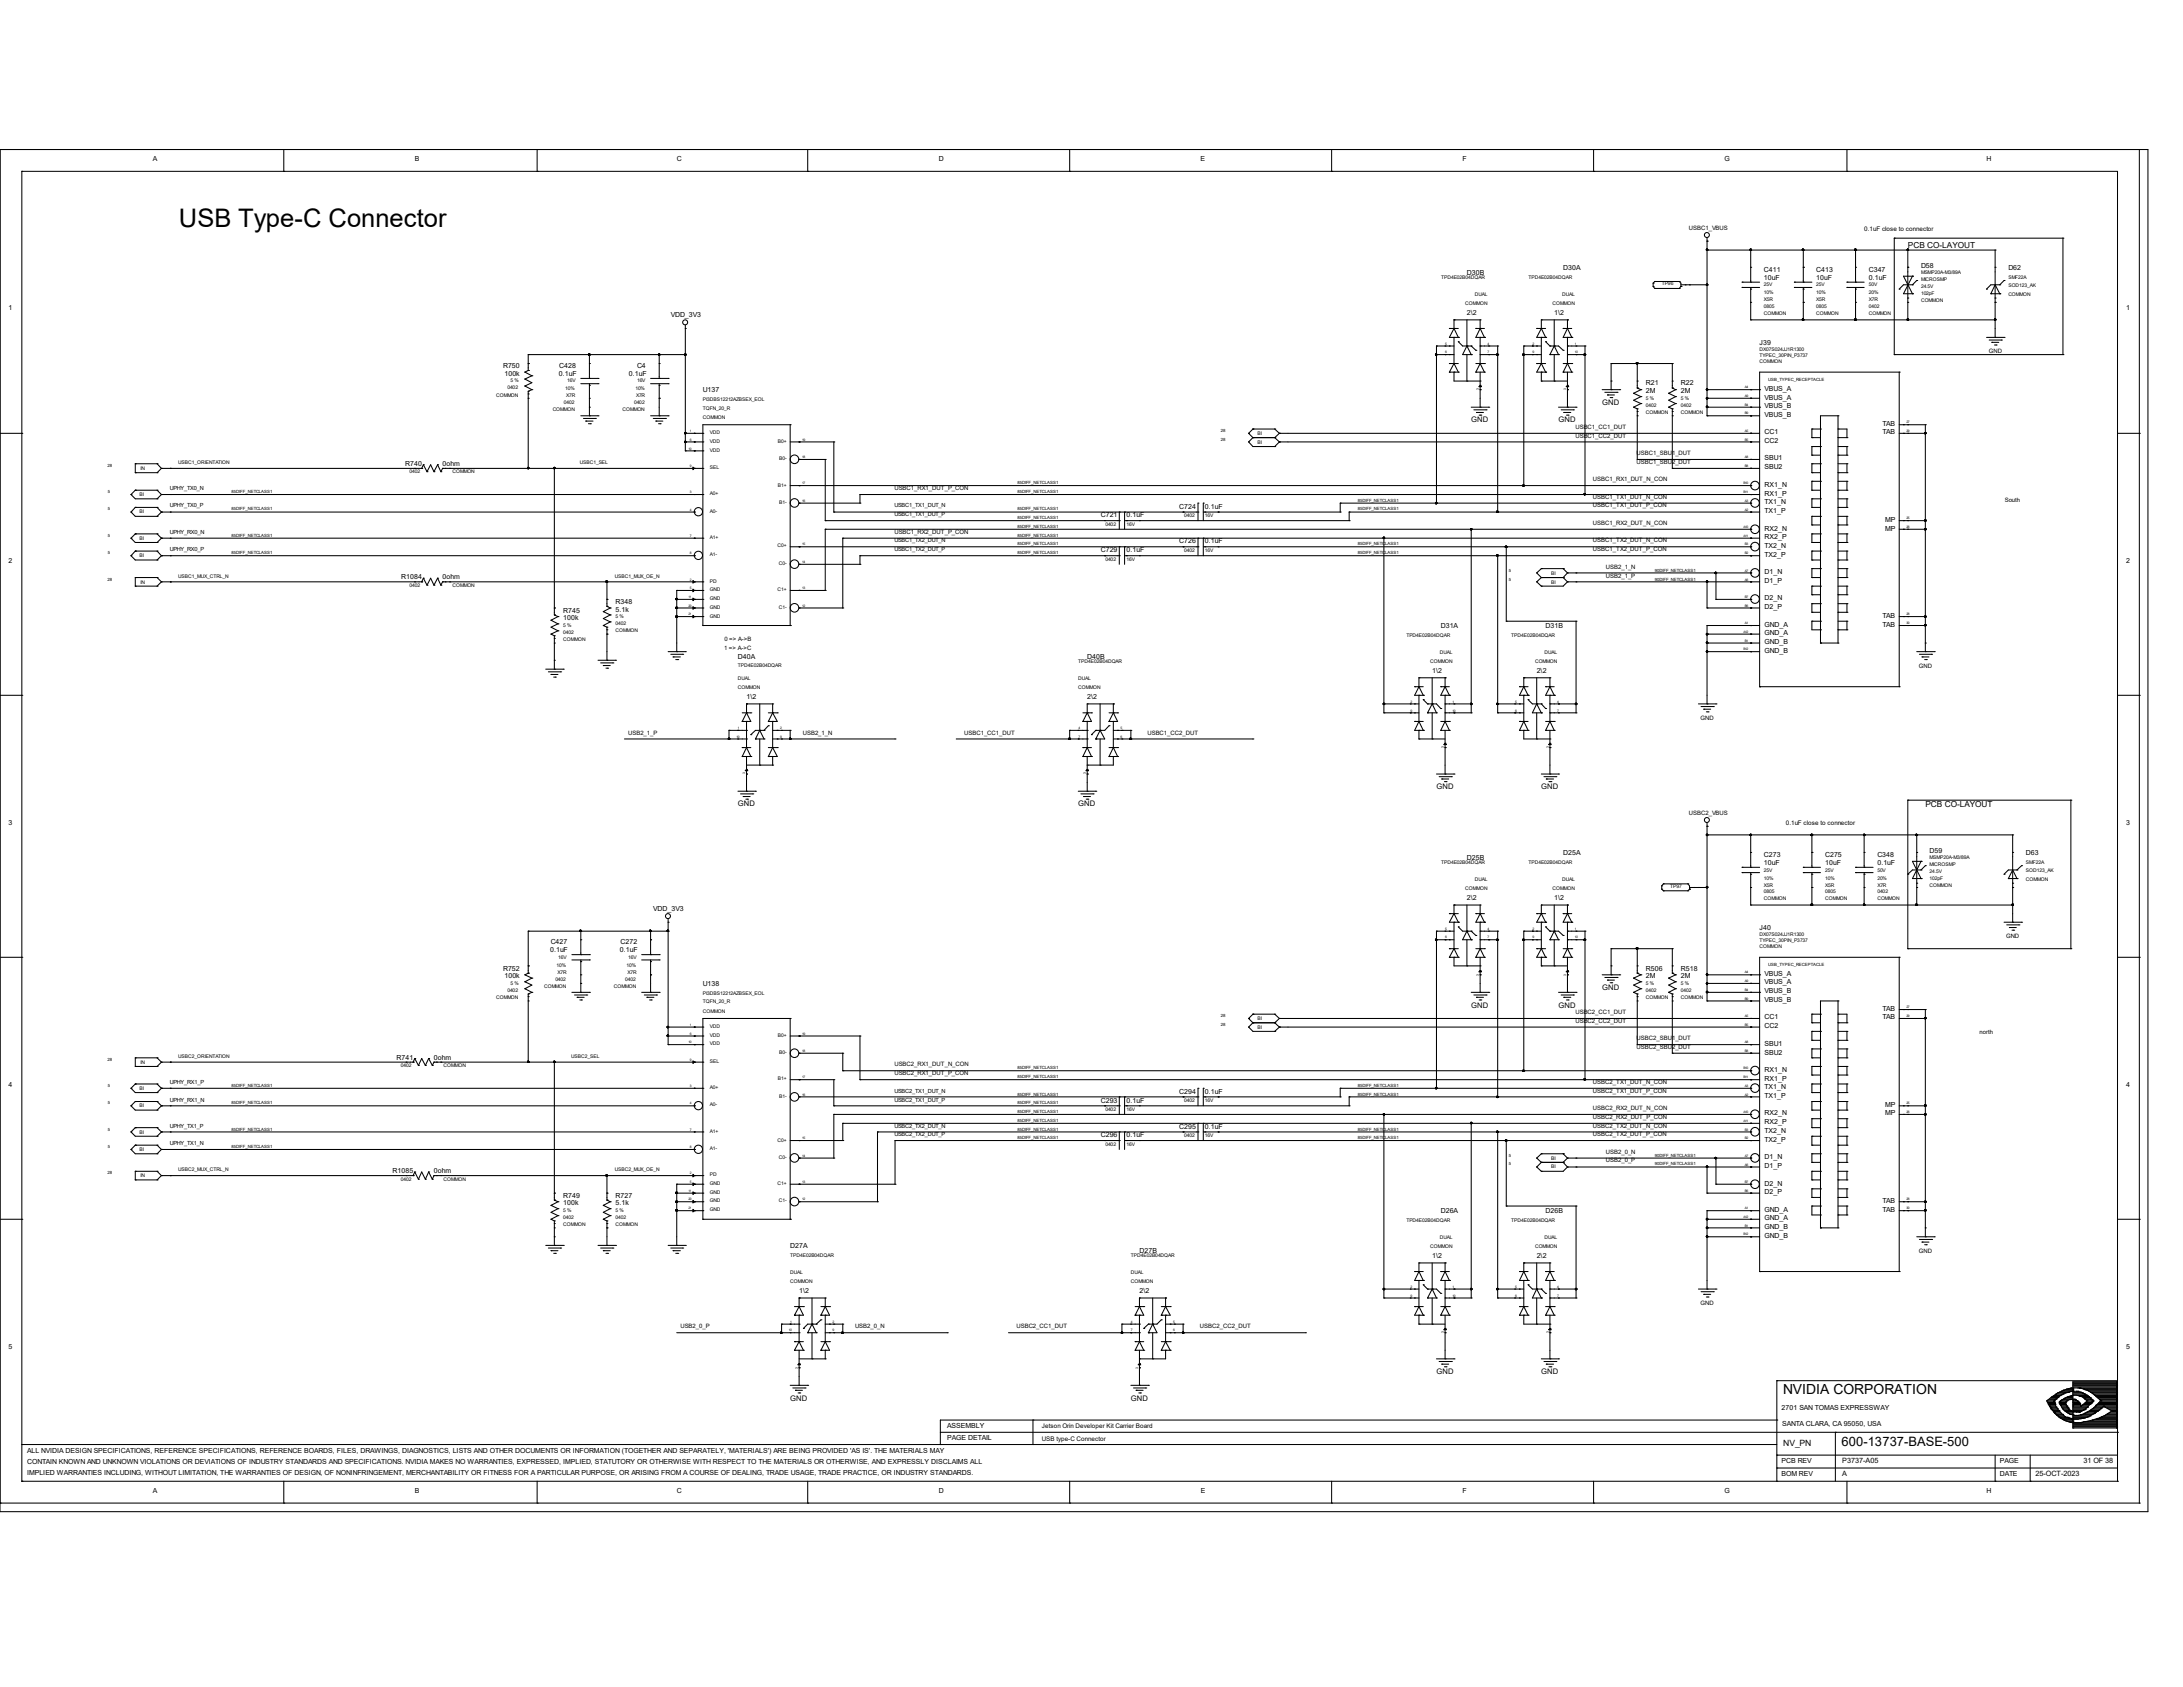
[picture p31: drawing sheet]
<svg xmlns="http://www.w3.org/2000/svg" width="279mm" height="216mm" viewBox="0 0 279 216" stroke-linecap="round" stroke-linejoin="round" font-family="sans-serif">
<defs><g id="words">
<text font-size="3.3" x="22.9" y="29">USB Type-C Connector</text>
<text font-size="1.8" x="228.2" y="178.4">NVIDIA CORPORATION</text>
<text font-size="1.7" x="235.7" y="185.1">600-13737-BASE-500</text>
<g font-size="1.1">
<text x="244.2" y="31.8">PCB CO-LAYOUT</text>
<text x="246.4" y="103.3">PCB CO-LAYOUT</text>
<text x="228.2" y="185.1">NV_PN</text>
</g>
<g font-size="1">
<text x="205.1" y="51.8">GND</text>
<text x="188.3" y="54.1">GND</text>
<text x="199.5" y="54.1">GND</text>
<text x="183.9" y="101">GND</text>
<text x="197.3" y="101">GND</text>
<text x="94.4" y="103.2">GND</text>
<text x="138" y="103.2">GND</text>
<text x="188.3" y="128.9">GND</text>
<text x="199.5" y="128.9">GND</text>
<text x="205.1" y="126.7">GND</text>
<text x="101.1" y="179.2">GND</text>
<text x="144.7" y="179.2">GND</text>
<text x="183.9" y="175.9">GND</text>
<text x="197.3" y="175.9">GND</text>
</g>
<g font-size=".9">
<text x="19.6" y="20.6">A</text>
<text x="53.1" y="20.6">B</text>
<text x="86.6" y="20.6">C</text>
<text x="120.1" y="20.6">D</text>
<text x="153.7" y="20.6">E</text>
<text x="187.2" y="20.6">F</text>
<text x="220.7" y="20.6">G</text>
<text x="254.3" y="20.6">H</text>
<text x="187.7" y="35.1">D30B</text>
<text x="200.1" y="34.6">D30A</text>
<text x="225.8" y="34.8">C411</text>
<text x="225.8" y="35.8">10uF</text>
<text x="232.5" y="34.8">C413</text>
<text x="232.5" y="35.8">10uF</text>
<text x="239.2" y="34.8">C347</text>
<text x="239.2" y="35.8">0.1uF</text>
<text x="245.9" y="34.2">D58</text>
<text x="257" y="34.6">D62</text>
<text x="1.1" y="39.6">1</text>
<text x="85.9" y="40.6">VDD_3V3</text>
<text x="187.7" y="40.3">2\2</text>
<text x="198.9" y="40.3">1\2</text>
<text x="272.1" y="39.6">1</text>
<text x="64.4" y="47.1">R750</text>
<text x="71.6" y="47.1">C428</text>
<text x="81.5" y="47.1">C4</text>
<text x="225.2" y="44.2">J39</text>
<text x="64.6" y="48.1">100k</text>
<text x="71.5" y="48.1">0.1uF</text>
<text x="80.5" y="48.1">0.1uF</text>
<text x="90" y="50.2">U137</text>
<text x="210.7" y="49.3">R21</text>
<text x="210.7" y="50.3">2M</text>
<text x="215.1" y="49.3">R22</text>
<text x="215.1" y="50.3">2M</text>
<text x="225.8" y="53.3">VBUS_B</text>
<text x="225.8" y="52.2">VBUS_B</text>
<text x="225.8" y="51.1">VBUS_A</text>
<text x="225.8" y="50">VBUS_A</text>
<text x="51.9" y="59.6">R740</text>
<text x="56.6" y="59.6">0ohm</text>
<text x="225.8" y="58.9">SBU1</text>
<text x="225.8" y="56.7">CC2</text>
<text x="225.8" y="55.6">CC1</text>
<text x="240.9" y="54.5">TAB</text>
<text x="240.9" y="55.6">TAB</text>
<text x="150.9" y="65.1">C724</text>
<text x="154.2" y="65.1">0.1uF</text>
<text x="225.8" y="65.7">TX1_P</text>
<text x="225.8" y="64.5">TX1_N</text>
<text x="225.8" y="63.4">RX1_P</text>
<text x="225.8" y="62.3">RX1_N</text>
<text x="225.8" y="60.1">SBU2</text>
<text x="140.9" y="70.7">C729</text>
<text x="140.9" y="66.2">C721</text>
<text x="144.2" y="70.7">0.1uF</text>
<text x="144.2" y="66.2">0.1uF</text>
<text x="150.9" y="69.6">C726</text>
<text x="154.2" y="69.6">0.1uF</text>
<text x="225.8" y="71.2">TX2_P</text>
<text x="225.8" y="70.1">TX2_N</text>
<text x="225.8" y="69">RX2_P</text>
<text x="225.8" y="67.9">RX2_N</text>
<text x="241.3" y="66.8">MP</text>
<text x="241.3" y="67.9">MP</text>
<text x="1.1" y="72">2</text>
<text x="51.4" y="74.1">R1084</text>
<text x="56.6" y="74.1">0ohm</text>
<text x="78.8" y="77.3">R348</text>
<text x="225.8" y="77.9">D2_P</text>
<text x="225.8" y="76.8">D2_N</text>
<text x="225.8" y="74.6">D1_P</text>
<text x="225.8" y="73.5">D1_N</text>
<text x="272.1" y="72">2</text>
<text x="72.1" y="78.4">R745</text>
<text x="72.1" y="79.4">100k</text>
<text x="78.8" y="78.3">5.1k</text>
<text x="184.4" y="80.4">D31A</text>
<text x="197.8" y="80.4">D31B</text>
<text x="225.8" y="83.5">GND_B</text>
<text x="225.8" y="82.4">GND_B</text>
<text x="225.8" y="81.3">GND_A</text>
<text x="225.8" y="80.2">GND_A</text>
<text x="240.9" y="79.1">TAB</text>
<text x="240.9" y="80.2">TAB</text>
<text x="94.4" y="84.3">D40A</text>
<text x="95.5" y="89.5">1\2</text>
<text x="139.1" y="89.5">2\2</text>
<text x="139.1" y="84.3">D40B</text>
<text x="183.3" y="86.1">1\2</text>
<text x="196.7" y="86.1">2\2</text>
<text x="1.1" y="105.5">3</text>
<text x="272.1" y="105.5">3</text>
<text x="187.7" y="110">D25B</text>
<text x="200.1" y="109.5">D25A</text>
<text x="225.8" y="109.7">C273</text>
<text x="225.8" y="110.7">10uF</text>
<text x="233.6" y="109.7">C275</text>
<text x="233.6" y="110.7">10uF</text>
<text x="240.3" y="109.7">C348</text>
<text x="240.3" y="110.7">0.1uF</text>
<text x="247" y="109.1">D59</text>
<text x="259.3" y="109.5">D63</text>
<text x="83.6" y="116.6">VDD_3V3</text>
<text x="187.7" y="115.1">2\2</text>
<text x="198.9" y="115.1">1\2</text>
<text x="225.2" y="119.1">J40</text>
<text x="64.4" y="124.2">R752</text>
<text x="64.6" y="125.2">100k</text>
<text x="70.4" y="121.9">0.1uF</text>
<text x="70.5" y="120.9">C427</text>
<text x="79.3" y="121.9">0.1uF</text>
<text x="79.4" y="120.9">C272</text>
<text x="210.7" y="124.2">R506</text>
<text x="210.7" y="125.2">2M</text>
<text x="215.1" y="124.2">R518</text>
<text x="215.1" y="125.2">2M</text>
<text x="225.8" y="126">VBUS_A</text>
<text x="225.8" y="124.9">VBUS_A</text>
<text x="90" y="126.2">U138</text>
<text x="225.8" y="131.6">CC2</text>
<text x="225.8" y="130.5">CC1</text>
<text x="225.8" y="128.2">VBUS_B</text>
<text x="225.8" y="127.1">VBUS_B</text>
<text x="240.9" y="129.4">TAB</text>
<text x="240.9" y="130.5">TAB</text>
<text x="50.8" y="135.6">R741</text>
<text x="55.5" y="135.6">0ohm</text>
<text x="225.8" y="137.2">RX1_N</text>
<text x="225.8" y="135">SBU2</text>
<text x="225.8" y="133.8">SBU1</text>
<text x="1.1" y="139.1">4</text>
<text x="140.9" y="141.1">C293</text>
<text x="144.2" y="141.1">0.1uF</text>
<text x="150.9" y="140">C294</text>
<text x="154.2" y="140">0.1uF</text>
<text x="225.8" y="143.9">RX2_P</text>
<text x="225.8" y="142.7">RX2_N</text>
<text x="225.8" y="140.5">TX1_P</text>
<text x="225.8" y="139.4">TX1_N</text>
<text x="225.8" y="138.3">RX1_P</text>
<text x="241.3" y="141.6">MP</text>
<text x="241.3" y="142.7">MP</text>
<text x="272.1" y="139.1">4</text>
<text x="140.9" y="145.5">C296</text>
<text x="144.2" y="145.5">0.1uF</text>
<text x="150.9" y="144.4">C295</text>
<text x="154.2" y="144.4">0.1uF</text>
<text x="225.8" y="149.5">D1_P</text>
<text x="225.8" y="148.3">D1_N</text>
<text x="225.8" y="146.1">TX2_P</text>
<text x="225.8" y="145">TX2_N</text>
<text x="50.2" y="150.2">R1085</text>
<text x="55.5" y="150.2">0ohm</text>
<text x="72.1" y="153.3">R749</text>
<text x="72.1" y="154.3">100k</text>
<text x="78.8" y="153.3">R727</text>
<text x="78.8" y="154.3">5.1k</text>
<text x="184.4" y="155.3">D26A</text>
<text x="197.8" y="155.3">D26B</text>
<text x="225.8" y="155.1">GND_A</text>
<text x="225.8" y="152.8">D2_P</text>
<text x="225.8" y="151.7">D2_N</text>
<text x="240.9" y="153.9">TAB</text>
<text x="240.9" y="155.1">TAB</text>
<text x="101.1" y="159.8">D27A</text>
<text x="145.8" y="160.3">D27B</text>
<text x="183.3" y="161">1\2</text>
<text x="196.7" y="161">2\2</text>
<text x="225.8" y="158.4">GND_B</text>
<text x="225.8" y="157.3">GND_B</text>
<text x="225.8" y="156.2">GND_A</text>
<text x="102.3" y="165.4">1\2</text>
<text x="145.8" y="165.4">2\2</text>
<text x="1.1" y="172.6">5</text>
<text x="272.1" y="172.6">5</text>
<text x="121.2" y="184.3">PAGE DETAIL</text>
<text x="121.2" y="182.8">ASSEMBLY</text>
<text x="228" y="180.4">2701 SAN TOMAS EXPRESSWAY</text>
<text x="228.1" y="182.5">SANTA CLARA, CA 95050, USA</text>
<text x="3.5" y="187.4">CONTAIN KNOWN AND UNKNOWN VIOLATIONS OR DEVIATIONS OF INDUSTRY STANDARDS AND SPECIFICATIONS. NVIDIA MAKES NO WARRANTIES, EXPRESSED, IMPLIED, STATUTORY OR OTHERWISE WITH RESPECT TO THE MATERIALS OR OTHERWISE, AND EXPRESSLY DISCLAIMS ALL</text>
<text x="3.5" y="186">ALL NVIDIA DESIGN SPECIFICATIONS, REFERENCE SPECIFICATIONS, REFERENCE BOARDS, FILES, DRAWINGS, DIAGNOSTICS, LISTS AND OTHER DOCUMENTS OR INFORMATION (TOGETHER AND SEPARATELY, 'MATERIALS') ARE BEING PROVIDED 'AS IS'. THE MATERIALS MAY</text>
<text x="3.5" y="188.8">IMPLIED WARRANTIES INCLUDING, WITHOUT LIMITATION, THE WARRANTIES OF DESIGN, OF NONINFRINGEMENT, MERCHANTABILITY OR FITNESS FOR A PARTICULAR PURPOSE, OR ARISING FROM A COURSE OF DEALING, TRADE USAGE, TRADE PRACTICE, OR INDUSTRY STANDARDS.</text>
<text x="19.6" y="191.1">A</text>
<text x="53.1" y="191.1">B</text>
<text x="86.6" y="191.1">C</text>
<text x="120.1" y="191.1">D</text>
<text x="153.7" y="191.1">E</text>
<text x="187.2" y="191.1">F</text>
<text x="220.7" y="191.1">G</text>
<text x="228" y="188.9">BOM REV</text>
<text x="228" y="187.2">PCB REV</text>
<text x="235.8" y="188.9">A</text>
<text x="235.8" y="187.2">P3737-A05</text>
<text x="254.3" y="191.1">H</text>
<text x="255.9" y="187.2">PAGE</text>
<text x="255.9" y="188.9">DATE</text>
<text x="260.5" y="188.9">25-OCT-2023</text>
<text x="266.7" y="187.2">31 OF 38</text>
</g>
<g font-size=".8">
<text x="216.2" y="29.5">USBC1_VBUS</text>
<text x="238.6" y="29.5">0.1uF close to connector</text>
<text x="254.6" y="45.2">GND</text>
<text x="201.6" y="54.9">USBC1_CC1_DUT</text>
<text x="201.6" y="56">USBC1_CC2_DUT</text>
<text x="209.5" y="58.3">USBC1_SBU1_DUT</text>
<text x="209.5" y="59.4">USBC1_SBU2_DUT</text>
<text x="114.5" y="62.7">USBC1_RX1_DUT_P_CON</text>
<text x="203.9" y="61.6">USBC1_RX1_DUT_N_CON</text>
<text x="203.9" y="63.8">USBC1_TX1_DUT_N_CON</text>
<text x="203.9" y="64.9">USBC1_TX1_DUT_P_CON</text>
<text x="256.6" y="64.2">South</text>
<text x="114.5" y="68.3">USBC1_RX2_DUT_P_CON</text>
<text x="203.9" y="67.2">USBC1_RX2_DUT_N_CON</text>
<text x="203.9" y="69.4">USBC1_TX2_DUT_N_CON</text>
<text x="203.9" y="70.5">USBC1_TX2_DUT_P_CON</text>
<text x="205.5" y="72.8">USB2_1_N</text>
<text x="205.5" y="73.9">USB2_1_P</text>
<text x="92.7" y="83.2">1 =&gt; A-&gt;C</text>
<text x="92.7" y="82.1">0 =&gt; A-&gt;B</text>
<text x="245.6" y="85.5">GND</text>
<text x="80.4" y="94">USB2_1_P</text>
<text x="102.7" y="94">USB2_1_N</text>
<text x="123.4" y="94">USBC1_CC1_DUT</text>
<text x="146.9" y="94">USBC1_CC2_DUT</text>
<text x="217.6" y="92.2">GND</text>
<text x="216.2" y="104.4">USBC2_VBUS</text>
<text x="228.6" y="105.6">0.1uF close to connector</text>
<text x="256.8" y="120.1">GND</text>
<text x="201.6" y="129.8">USBC2_CC1_DUT</text>
<text x="201.6" y="130.9">USBC2_CC2_DUT</text>
<text x="114.5" y="136.5">USBC2_RX1_DUT_N_CON</text>
<text x="114.5" y="137.6">USBC2_RX1_DUT_P_CON</text>
<text x="209.5" y="133.1">USBC2_SBU1_DUT</text>
<text x="209.5" y="134.2">USBC2_SBU2_DUT</text>
<text x="253.4" y="132.4">north</text>
<text x="203.9" y="142.1">USBC2_RX2_DUT_N_CON</text>
<text x="203.9" y="143.2">USBC2_RX2_DUT_P_CON</text>
<text x="203.9" y="138.7">USBC2_TX1_DUT_N_CON</text>
<text x="203.9" y="139.8">USBC2_TX1_DUT_P_CON</text>
<text x="203.9" y="144.3">USBC2_TX2_DUT_N_CON</text>
<text x="203.9" y="145.4">USBC2_TX2_DUT_P_CON</text>
<text x="205.5" y="147.7">USB2_0_N</text>
<text x="205.5" y="148.8">USB2_0_P</text>
<text x="245.6" y="160.3">GND</text>
<text x="217.6" y="167">GND</text>
<text x="87.1" y="170">USB2_0_P</text>
<text x="109.4" y="170">USB2_0_N</text>
<text x="130.1" y="170">USBC2_CC1_DUT</text>
<text x="153.6" y="170">USBC2_CC2_DUT</text>
<text x="133.3" y="182.8">Jetson Orin Developer Kit Carrier Board</text>
<text x="133.3" y="184.4">USB type-C Connector</text>
</g>
<g font-size=".7">
<text x="21.7" y="62.7">UPHY_TX0_N</text>
<text x="21.7" y="64.9">UPHY_TX0_P</text>
<text x="114.5" y="64.9">USBC1_TX1_DUT_N</text>
<text x="21.7" y="68.3">UPHY_RX0_N</text>
<text x="21.7" y="70.5">UPHY_RX0_P</text>
<text x="114.5" y="66.1">USBC1_TX1_DUT_P</text>
<text x="114.5" y="69.4">USBC1_TX2_DUT_N</text>
<text x="114.5" y="70.5">USBC1_TX2_DUT_P</text>
<text x="21.7" y="141">UPHY_RX1_N</text>
<text x="21.7" y="138.7">UPHY_RX1_P</text>
<text x="114.5" y="139.8">USBC2_TX1_DUT_N</text>
<text x="114.5" y="141">USBC2_TX1_DUT_P</text>
<text x="21.7" y="146.6">UPHY_TX1_N</text>
<text x="21.7" y="144.3">UPHY_TX1_P</text>
<text x="114.5" y="144.3">USBC2_TX2_DUT_N</text>
<text x="114.5" y="145.4">USBC2_TX2_DUT_P</text>
</g>
<g font-size=".6">
<text x="184.4" y="35.6">TPD4E02B04DQAR</text>
<text x="195.6" y="35.6">TPD4E02B04DQAR</text>
<text x="245.9" y="35.1">MSMP20A-M3/89A</text>
<text x="245.9" y="36">MICROSMP</text>
<text x="257" y="35.6">SMF22A</text>
<text x="187.5" y="39">COMMON</text>
<text x="188.8" y="37.9">DUAL</text>
<text x="198.7" y="39">COMMON</text>
<text x="199.9" y="37.9">DUAL</text>
<text x="212.7" y="36.5">TP96</text>
<text x="225.8" y="36.7">25V</text>
<text x="225.8" y="37.7">10%</text>
<text x="225.8" y="40.3">COMMON</text>
<text x="225.8" y="39.5">0805</text>
<text x="225.8" y="38.6">X5R</text>
<text x="232.5" y="39.5">0805</text>
<text x="232.5" y="40.3">COMMON</text>
<text x="232.5" y="38.6">X5R</text>
<text x="232.5" y="37.7">10%</text>
<text x="232.5" y="36.7">25V</text>
<text x="239.2" y="38.6">X7R</text>
<text x="239.2" y="36.7">50V</text>
<text x="239.2" y="37.7">20%</text>
<text x="239.2" y="39.5">0402</text>
<text x="239.2" y="40.3">COMMON</text>
<text x="245.9" y="37.8">102pF</text>
<text x="245.9" y="36.9">24.5V</text>
<text x="245.9" y="38.7">COMMON</text>
<text x="257" y="36.8">SOD123_AK</text>
<text x="257" y="37.9">COMMON</text>
<text x="225.2" y="46.5">COMMON</text>
<text x="225.2" y="45.7">TYPEC_30PIN_P3737</text>
<text x="225.2" y="44.9">DX07S024JJ1R1300</text>
<text x="63.5" y="50.8">COMMON</text>
<text x="64.9" y="49.8">0402</text>
<text x="65.3" y="48.9">5 %</text>
<text x="70.7" y="52.6">COMMON</text>
<text x="72.2" y="51.7">0402</text>
<text x="72.3" y="50">10%</text>
<text x="72.5" y="50.8">X7R</text>
<text x="72.6" y="48.9">16V</text>
<text x="79.7" y="52.6">COMMON</text>
<text x="81.2" y="51.7">0402</text>
<text x="81.3" y="50">10%</text>
<text x="81.4" y="50.8">X7R</text>
<text x="81.5" y="48.9">16V</text>
<text x="90" y="53.6">COMMON</text>
<text x="90" y="51.3">PI3DBS12212AZBSEX_EOL</text>
<text x="90" y="52.4">TQFN_20_R</text>
<text x="210.7" y="52.1">0402</text>
<text x="210.7" y="51.2">5 %</text>
<text x="210.7" y="53">COMMON</text>
<text x="215.1" y="52.1">0402</text>
<text x="215.1" y="51.2">5 %</text>
<text x="215.1" y="53">COMMON</text>
<text x="226.3" y="48.7">USB_TYPEC_RECEPTACLE</text>
<text x="13.8" y="59.7">28</text>
<text x="22.8" y="59.4">USBC1_ORIENTATION</text>
<text x="74.2" y="59.4">USBC1_SEL</text>
<text x="90.8" y="55.5">VDD</text>
<text x="90.8" y="56.7">VDD</text>
<text x="90.8" y="57.8">VDD</text>
<text x="99.6" y="56.7">B0+</text>
<text x="99.7" y="58.9">B0-</text>
<text x="156.3" y="56.4">28</text>
<text x="156.3" y="55.3">28</text>
<text x="161" y="56.8">BI</text>
<text x="161" y="55.7">BI</text>
<text x="13.8" y="65.3">5</text>
<text x="13.8" y="63.1">5</text>
<text x="17.9" y="65.7">BI</text>
<text x="17.9" y="63.5">BI</text>
<text x="18" y="60.1">IN</text>
<text x="29.6" y="63.1">85DIFF_NETCLASS1</text>
<text x="29.6" y="65.3">85DIFF_NETCLASS1</text>
<text x="52.4" y="60.6">0402</text>
<text x="57.9" y="60.6">COMMON</text>
<text x="90.8" y="63.4">A0+</text>
<text x="90.8" y="65.6">A0-</text>
<text x="90.8" y="60">SEL</text>
<text x="99.6" y="62.3">B1+</text>
<text x="99.7" y="64.5">B1-</text>
<text x="130.2" y="62">85DIFF_NETCLASS1</text>
<text x="130.2" y="63.1">85DIFF_NETCLASS1</text>
<text x="130.2" y="65.3">85DIFF_NETCLASS1</text>
<text x="173.8" y="64.2">85DIFF_NETCLASS1</text>
<text x="173.8" y="65.3">85DIFF_NETCLASS1</text>
<text x="13.8" y="70.9">5</text>
<text x="13.8" y="68.7">5</text>
<text x="17.9" y="71.3">BI</text>
<text x="17.9" y="69.1">BI</text>
<text x="29.6" y="68.7">85DIFF_NETCLASS1</text>
<text x="29.6" y="70.9">85DIFF_NETCLASS1</text>
<text x="90.8" y="69">A1+</text>
<text x="90.8" y="71.2">A1-</text>
<text x="99.5" y="70.1">C0+</text>
<text x="130.2" y="67.6">85DIFF_NETCLASS1</text>
<text x="130.2" y="68.7">85DIFF_NETCLASS1</text>
<text x="130.2" y="66.5">85DIFF_NETCLASS1</text>
<text x="130.2" y="69.8">85DIFF_NETCLASS1</text>
<text x="130.2" y="70.9">85DIFF_NETCLASS1</text>
<text x="141.5" y="71.8">0402</text>
<text x="141.5" y="67.3">0402</text>
<text x="144.2" y="67.3">16V</text>
<text x="144.2" y="71.8">16V</text>
<text x="151.6" y="70.7">0402</text>
<text x="151.6" y="66.2">0402</text>
<text x="154.2" y="66.2">16V</text>
<text x="154.2" y="70.7">16V</text>
<text x="173.8" y="69.8">85DIFF_NETCLASS1</text>
<text x="173.8" y="70.9">85DIFF_NETCLASS1</text>
<text x="13.8" y="74.3">28</text>
<text x="18" y="74.7">IN</text>
<text x="22.8" y="73.9">USBC1_MUX_CTRL_N</text>
<text x="52.4" y="75.1">0402</text>
<text x="57.9" y="75.1">COMMON</text>
<text x="78.7" y="73.9">USBC1_MUX_OE_N</text>
<text x="90.8" y="74.5">PD</text>
<text x="90.8" y="75.6">GND</text>
<text x="90.8" y="76.8">GND</text>
<text x="90.8" y="77.9">GND</text>
<text x="99.5" y="75.6">C1+</text>
<text x="99.7" y="77.9">C1-</text>
<text x="99.7" y="72.3">C0-</text>
<text x="193.1" y="74.3">5</text>
<text x="193.1" y="73.2">5</text>
<text x="198.5" y="74.7">BI</text>
<text x="198.5" y="73.5">BI</text>
<text x="211.8" y="73.2">90DIFF_NETCLASS1</text>
<text x="211.8" y="74.3">90DIFF_NETCLASS1</text>
<text x="72.1" y="82">COMMON</text>
<text x="72.1" y="81.2">0402</text>
<text x="72.1" y="80.3">5 %</text>
<text x="78.8" y="80.9">COMMON</text>
<text x="78.8" y="80">0402</text>
<text x="78.8" y="79.1">5 %</text>
<text x="90.8" y="79">GND</text>
<text x="180" y="81.5">TPD4E02B04DQAR</text>
<text x="184.3" y="83.7">DUAL</text>
<text x="193.4" y="81.5">TPD4E02B04DQAR</text>
<text x="197.7" y="83.7">DUAL</text>
<text x="94.4" y="85.4">TPD4E02B04DQAR</text>
<text x="94.4" y="88.2">COMMON</text>
<text x="94.4" y="87.1">DUAL</text>
<text x="138" y="84.8">TPD4E02B04DQAR</text>
<text x="138" y="88.2">COMMON</text>
<text x="138" y="87.1">DUAL</text>
<text x="183" y="84.8">COMMON</text>
<text x="196.5" y="84.8">COMMON</text>
<text x="184.4" y="110.5">TPD4E02B04DQAR</text>
<text x="187.5" y="113.9">COMMON</text>
<text x="188.8" y="112.8">DUAL</text>
<text x="195.6" y="110.5">TPD4E02B04DQAR</text>
<text x="198.7" y="113.9">COMMON</text>
<text x="199.9" y="112.8">DUAL</text>
<text x="213.8" y="113.6">TP97</text>
<text x="225.8" y="111.5">25V</text>
<text x="225.8" y="112.6">10%</text>
<text x="225.8" y="113.5">X5R</text>
<text x="233.6" y="113.5">X5R</text>
<text x="233.6" y="111.5">25V</text>
<text x="233.6" y="112.6">10%</text>
<text x="240.3" y="111.5">50V</text>
<text x="240.3" y="112.6">20%</text>
<text x="240.3" y="113.5">X7R</text>
<text x="247" y="112.6">102pF</text>
<text x="247" y="111.8">24.5V</text>
<text x="247" y="110.9">MICROSMP</text>
<text x="247" y="110">MSMP20A-M3/89A</text>
<text x="247" y="113.5">COMMON</text>
<text x="259.3" y="111.6">SOD123_AK</text>
<text x="259.3" y="110.5">SMF22A</text>
<text x="259.3" y="112.8">COMMON</text>
<text x="225.2" y="119.8">DX07S024JJ1R1300</text>
<text x="225.8" y="114.3">0805</text>
<text x="225.8" y="115.2">COMMON</text>
<text x="233.6" y="115.2">COMMON</text>
<text x="233.6" y="114.3">0805</text>
<text x="240.3" y="115.2">COMMON</text>
<text x="240.3" y="114.3">0402</text>
<text x="71.1" y="125.5">0402</text>
<text x="71.2" y="123.7">10%</text>
<text x="71.4" y="124.6">X7R</text>
<text x="71.5" y="122.7">16V</text>
<text x="80" y="125.5">0402</text>
<text x="80.2" y="123.7">10%</text>
<text x="80.3" y="124.6">X7R</text>
<text x="80.4" y="122.7">16V</text>
<text x="225.2" y="120.6">TYPEC_30PIN_P3737</text>
<text x="225.2" y="121.4">COMMON</text>
<text x="226.3" y="123.6">USB_TYPEC_RECEPTACLE</text>
<text x="63.5" y="127.8">COMMON</text>
<text x="64.9" y="127">0402</text>
<text x="65.3" y="126.1">5 %</text>
<text x="69.6" y="126.4">COMMON</text>
<text x="78.6" y="126.4">COMMON</text>
<text x="90" y="127.3">PI3DBS12212AZBSEX_EOL</text>
<text x="90" y="128.4">TQFN_20_R</text>
<text x="90" y="129.6">COMMON</text>
<text x="90.8" y="131.5">VDD</text>
<text x="156.3" y="131.3">28</text>
<text x="156.3" y="130.2">28</text>
<text x="161" y="131.7">BI</text>
<text x="161" y="130.6">BI</text>
<text x="210.7" y="127.8">COMMON</text>
<text x="210.7" y="127">0402</text>
<text x="210.7" y="126.1">5 %</text>
<text x="215.1" y="127">0402</text>
<text x="215.1" y="126.1">5 %</text>
<text x="215.1" y="127.8">COMMON</text>
<text x="13.8" y="135.8">28</text>
<text x="18" y="136.1">IN</text>
<text x="22.8" y="135.4">USBC2_ORIENTATION</text>
<text x="51.3" y="136.6">0402</text>
<text x="56.8" y="136.6">COMMON</text>
<text x="73.1" y="135.4">USBC2_SEL</text>
<text x="90.8" y="132.7">VDD</text>
<text x="90.8" y="136">SEL</text>
<text x="90.8" y="133.8">VDD</text>
<text x="99.6" y="132.7">B0+</text>
<text x="99.7" y="134.9">B0-</text>
<text x="130.2" y="136.9">85DIFF_NETCLASS1</text>
<text x="130.2" y="138">85DIFF_NETCLASS1</text>
<text x="13.8" y="141.4">5</text>
<text x="13.8" y="139.1">5</text>
<text x="17.9" y="141.7">BI</text>
<text x="17.9" y="139.5">BI</text>
<text x="29.6" y="141.4">85DIFF_NETCLASS1</text>
<text x="29.6" y="139.1">85DIFF_NETCLASS1</text>
<text x="90.8" y="139.4">A0+</text>
<text x="90.8" y="141.6">A0-</text>
<text x="99.6" y="138.3">B1+</text>
<text x="99.7" y="140.5">B1-</text>
<text x="130.2" y="142.5">85DIFF_NETCLASS1</text>
<text x="130.2" y="143.6">85DIFF_NETCLASS1</text>
<text x="130.2" y="140.2">85DIFF_NETCLASS1</text>
<text x="130.2" y="141.4">85DIFF_NETCLASS1</text>
<text x="141.5" y="142.2">0402</text>
<text x="144.2" y="142.2">16V</text>
<text x="151.6" y="141.1">0402</text>
<text x="154.2" y="141.1">16V</text>
<text x="173.8" y="139.1">85DIFF_NETCLASS1</text>
<text x="173.8" y="140.2">85DIFF_NETCLASS1</text>
<text x="13.8" y="146.9">5</text>
<text x="13.8" y="144.7">5</text>
<text x="17.9" y="147.3">BI</text>
<text x="17.9" y="145.1">BI</text>
<text x="22.8" y="149.9">USBC2_MUX_CTRL_N</text>
<text x="29.6" y="146.9">85DIFF_NETCLASS1</text>
<text x="29.6" y="144.7">85DIFF_NETCLASS1</text>
<text x="78.7" y="149.9">USBC2_MUX_OE_N</text>
<text x="90.8" y="144.9">A1+</text>
<text x="90.8" y="147.2">A1-</text>
<text x="99.5" y="146.1">C0+</text>
<text x="99.7" y="148.3">C0-</text>
<text x="130.2" y="144.7">85DIFF_NETCLASS1</text>
<text x="130.2" y="145.8">85DIFF_NETCLASS1</text>
<text x="141.5" y="146.6">0402</text>
<text x="144.2" y="146.6">16V</text>
<text x="151.6" y="145.5">0402</text>
<text x="154.2" y="145.5">16V</text>
<text x="173.8" y="144.7">85DIFF_NETCLASS1</text>
<text x="173.8" y="145.8">85DIFF_NETCLASS1</text>
<text x="193.1" y="149.1">5</text>
<text x="193.1" y="148">5</text>
<text x="198.5" y="149.5">BI</text>
<text x="198.5" y="148.4">BI</text>
<text x="211.8" y="148">90DIFF_NETCLASS1</text>
<text x="211.8" y="149.1">90DIFF_NETCLASS1</text>
<text x="13.8" y="150.3">28</text>
<text x="18" y="150.7">IN</text>
<text x="51.3" y="151.1">0402</text>
<text x="56.8" y="151.1">COMMON</text>
<text x="72.1" y="156">0402</text>
<text x="72.1" y="155.1">5 %</text>
<text x="78.8" y="155.1">5 %</text>
<text x="78.8" y="156">0402</text>
<text x="90.8" y="150.5">PD</text>
<text x="90.8" y="151.7">GND</text>
<text x="90.8" y="152.8">GND</text>
<text x="90.8" y="153.9">GND</text>
<text x="90.8" y="155">GND</text>
<text x="99.5" y="151.7">C1+</text>
<text x="99.7" y="153.9">C1-</text>
<text x="72.1" y="156.9">COMMON</text>
<text x="78.8" y="156.9">COMMON</text>
<text x="101.1" y="160.8">TPD4E02B04DQAR</text>
<text x="144.7" y="160.8">TPD4E02B04DQAR</text>
<text x="180" y="156.3">TPD4E02B04DQAR</text>
<text x="183" y="159.7">COMMON</text>
<text x="184.3" y="158.6">DUAL</text>
<text x="193.4" y="156.3">TPD4E02B04DQAR</text>
<text x="196.5" y="159.7">COMMON</text>
<text x="197.7" y="158.6">DUAL</text>
<text x="101.1" y="164.2">COMMON</text>
<text x="101.1" y="163.1">DUAL</text>
<text x="144.7" y="164.2">COMMON</text>
<text x="144.7" y="163.1">DUAL</text>
</g>
<g font-size=".4">
<text x="185" y="44.1">5</text>
<text x="185" y="45.2">6</text>
<text x="190.4" y="44.1">4</text>
<text x="190.4" y="45.2">7</text>
<text x="196.1" y="44.1">2</text>
<text x="196.1" y="45.2">9</text>
<text x="201.5" y="44.1">1</text>
<text x="201.5" y="45.2">10</text>
<text x="189.3" y="50" transform="rotate(-90 189.3 50)">3</text>
<text x="200.5" y="50" transform="rotate(-90 200.5 50)">3</text>
<text x="223.3" y="53">B9</text>
<text x="223.3" y="51.9">B4</text>
<text x="223.3" y="50.8">A9</text>
<text x="223.3" y="49.7">A4</text>
<text x="88.1" y="57.5">10</text>
<text x="88.3" y="55.3">1</text>
<text x="88.3" y="56.4">6</text>
<text x="88.3" y="59.8">9</text>
<text x="102.7" y="58.6">18</text>
<text x="102.7" y="56.4">19</text>
<text x="223.3" y="59.8">B8</text>
<text x="223.3" y="58.6">A8</text>
<text x="223.3" y="56.4">B5</text>
<text x="223.3" y="55.3">A5</text>
<text x="244" y="54.2">27</text>
<text x="244" y="55.3">29</text>
<text x="88.3" y="63.1">3</text>
<text x="88.3" y="65.4">4</text>
<text x="102.7" y="64.2">16</text>
<text x="102.7" y="62">17</text>
<text x="223.1" y="63.1">B11</text>
<text x="223.1" y="62">B10</text>
<text x="223.3" y="65.4">A2</text>
<text x="223.3" y="64.2">A3</text>
<text x="88.3" y="68.7">7</text>
<text x="88.3" y="71">8</text>
<text x="102.7" y="69.8">15</text>
<text x="223.1" y="68.7">A11</text>
<text x="223.1" y="67.6">A10</text>
<text x="223.3" y="71">B2</text>
<text x="223.3" y="69.8">B3</text>
<text x="244" y="66.5">25</text>
<text x="244" y="67.6">26</text>
<text x="88.1" y="76.5">11</text>
<text x="88.1" y="77.6">20</text>
<text x="88.3" y="74.3">2</text>
<text x="88.3" y="75.4">5</text>
<text x="102.7" y="77.6">12</text>
<text x="102.7" y="75.4">13</text>
<text x="102.7" y="72.1">14</text>
<text x="223.3" y="77.6">B6</text>
<text x="223.3" y="76.5">B7</text>
<text x="223.3" y="74.3">A6</text>
<text x="223.3" y="73.2">A7</text>
<text x="88.1" y="78.7">21</text>
<text x="223.1" y="83.2">B12</text>
<text x="223.1" y="81">A12</text>
<text x="223.3" y="82.1">B1</text>
<text x="223.3" y="79.9">A1</text>
<text x="244" y="78.7">28</text>
<text x="244" y="79.9">30</text>
<text x="180.5" y="89.9">2</text>
<text x="185.9" y="89.9">1</text>
<text x="193.9" y="89.9">5</text>
<text x="199.3" y="89.9">4</text>
<text x="94.3" y="94.4">10</text>
<text x="94.4" y="93.3">1</text>
<text x="99.9" y="93.3">2</text>
<text x="99.9" y="94.4">9</text>
<text x="138" y="93.3">4</text>
<text x="138" y="94.4">7</text>
<text x="143.4" y="93.3">5</text>
<text x="143.4" y="94.4">6</text>
<text x="180.5" y="91.1">9</text>
<text x="184.8" y="95.8" transform="rotate(-90 184.8 95.8)">3</text>
<text x="185.9" y="91.1">10</text>
<text x="193.9" y="91.1">6</text>
<text x="198.2" y="95.8" transform="rotate(-90 198.2 95.8)">3</text>
<text x="199.3" y="91.1">7</text>
<text x="95.4" y="99.1" transform="rotate(-90 95.4 99.1)">3</text>
<text x="139" y="99.1" transform="rotate(-90 139 99.1)">3</text>
<text x="185" y="119">5</text>
<text x="190.4" y="119">4</text>
<text x="196.1" y="119">2</text>
<text x="201.5" y="119">1</text>
<text x="185" y="120.1">6</text>
<text x="189.3" y="124.8" transform="rotate(-90 189.3 124.8)">3</text>
<text x="190.4" y="120.1">7</text>
<text x="196.1" y="120.1">9</text>
<text x="200.5" y="124.8" transform="rotate(-90 200.5 124.8)">3</text>
<text x="201.5" y="120.1">10</text>
<text x="223.3" y="125.7">A9</text>
<text x="223.3" y="124.6">A4</text>
<text x="88.3" y="131.3">1</text>
<text x="223.3" y="131.3">B5</text>
<text x="223.3" y="130.2">A5</text>
<text x="223.3" y="127.9">B9</text>
<text x="223.3" y="126.8">B4</text>
<text x="244" y="129">27</text>
<text x="244" y="130.2">29</text>
<text x="88.1" y="133.5">10</text>
<text x="88.3" y="132.4">6</text>
<text x="88.3" y="135.8">9</text>
<text x="102.7" y="134.6">18</text>
<text x="102.7" y="132.4">19</text>
<text x="223.1" y="136.9">B10</text>
<text x="223.3" y="134.6">B8</text>
<text x="223.3" y="133.5">A8</text>
<text x="88.3" y="139.1">3</text>
<text x="88.3" y="141.4">4</text>
<text x="102.7" y="140.2">16</text>
<text x="102.7" y="138">17</text>
<text x="223.1" y="143.6">A11</text>
<text x="223.1" y="142.5">A10</text>
<text x="223.1" y="138">B11</text>
<text x="223.3" y="140.2">A2</text>
<text x="223.3" y="139.1">A3</text>
<text x="244" y="141.4">25</text>
<text x="244" y="142.5">26</text>
<text x="88.3" y="144.7">7</text>
<text x="88.3" y="146.9">8</text>
<text x="102.7" y="148">14</text>
<text x="102.7" y="145.8">15</text>
<text x="223.3" y="149.2">A6</text>
<text x="223.3" y="148">A7</text>
<text x="223.3" y="145.8">B2</text>
<text x="223.3" y="144.7">B3</text>
<text x="88.1" y="152.5">11</text>
<text x="88.1" y="153.6">20</text>
<text x="88.1" y="154.8">21</text>
<text x="88.3" y="150.3">2</text>
<text x="88.3" y="151.4">5</text>
<text x="102.7" y="153.6">12</text>
<text x="102.7" y="151.4">13</text>
<text x="223.1" y="155.9">A12</text>
<text x="223.3" y="154.8">A1</text>
<text x="223.3" y="152.5">B6</text>
<text x="223.3" y="151.4">B7</text>
<text x="244" y="153.6">28</text>
<text x="244" y="154.8">30</text>
<text x="223.1" y="158.1">B12</text>
<text x="223.3" y="157">B1</text>
<text x="180.5" y="164.8">2</text>
<text x="180.5" y="165.9">9</text>
<text x="185.9" y="164.8">1</text>
<text x="185.9" y="165.9">10</text>
<text x="193.9" y="164.8">5</text>
<text x="193.9" y="165.9">6</text>
<text x="199.3" y="164.8">4</text>
<text x="199.3" y="165.9">7</text>
<text x="101" y="170.4">10</text>
<text x="101.1" y="169.3">1</text>
<text x="106.6" y="169.3">2</text>
<text x="106.6" y="170.4">9</text>
<text x="144.7" y="169.3">4</text>
<text x="144.7" y="170.4">7</text>
<text x="150.2" y="169.3">5</text>
<text x="150.2" y="170.4">6</text>
<text x="184.8" y="170.7" transform="rotate(-90 184.8 170.7)">3</text>
<text x="198.2" y="170.7" transform="rotate(-90 198.2 170.7)">3</text>
<text x="102.1" y="175.1" transform="rotate(-90 102.1 175.1)">3</text>
<text x="145.7" y="175.1" transform="rotate(-90 145.7 175.1)">3</text>
</g>
</g></defs>
<g fill="none" stroke="#000" stroke-width=".13">
<path d="M0 19.1h.1M0 19.1h274.9v174.4h-274.9zM36.3 19.1v2.8M68.7 19.1v2.8M103.4 19.1v2.8M136.9 19.1v2.8M170.4 19.1v2.8M204 19.1v2.8M236.4 19.1v2.8M273.8 19.1v173.3M2.8 21.9h.1M2.8 21.9h268.2v167.7"/>
<path d="M2.8 21.9v167.7M36.3 21.9h.1M68.7 21.9h.1M103.4 21.9h.1M136.9 21.9h.1M170.4 21.9h.1M204 21.9h.1M211.6 36.7h.1M211.6 36.2h.1M211.6 36.7l.2 .2M211.6 36.2v.5M211.8 36.9h.1"/>
<path d="M211.8 36h.1M211.8 36.9h3.1M211.8 36l-.2 .2M211.8 36h3.1M214.9 36.9h.1M214.9 36h.1M214.9 36l.2 .2v.5M215.1 36.7h.1M215.1 36.4h3.4M215.1 36.7l-.2 .2M215.7 36.4h.1M216.2 36.4h.1"/>
<path d="M218.5 30.9h.1M218.5 36.4h.1M218.5 32h.1M218.5 30.4v22.8M218.5 32h36.9M223 36.1h.1M223 36.8h.1M223 36.1h2.2M223 36.8h2.2M224.1 37h.1M224.1 36.1h.1M224.1 34.2h.1"/>
<path d="M224.1 38.7h.1M224.1 32h.1M224.1 32v4.1M224.1 36.8v4.1M229.7 36.1h.1M229.7 36.8h.1M229.7 36.1h2.2M229.7 36.8h2.2M230.8 37h.1M230.8 36.1h.1M230.8 34.2h.1M230.8 38.7h.1"/>
<path d="M230.8 32h.1M230.8 32v4.1M230.8 36.8v4.1M236.4 21.9h.1M236.4 36.1h.1M236.4 36.8h.1M236.4 36.1h2.2M236.4 36.8h2.2M237.5 37h.1M237.5 36.1h.1M237.5 34.2h.1M237.5 38.7h.1"/>
<path d="M237.5 32h.1M237.5 32v4.1M237.5 36.8v4.1M242.4 30.5h.1M242.4 30.5v14.9M242.4 30.5h21.6M243.1 37h.1M244.2 38.1h.1M244.2 34.2h.1M244.2 38.7h.1M244.2 32h.1M244.2 32v8.9"/>
<path d="M244.8 37.6h.1M244.8 35.3h.1M244.8 36.4h.1M244.8 35.3h-1.2l1.2 2.3M244.8 35.3l-1.2 2.3h1.2M244.8 36.4h-1.2l-.5 .6M245.3 35.9h.1M245.3 35.9l-.5 .5M254.3 37h.1M254.8 37.6h.1M254.8 37.6h1.1M254.8 37.6l.6-1.2 .5 1.2"/>
<path d="M255.4 38.1h.1M255.4 38.7h.1M255.4 34.2h.1M255.4 32h.1M255.4 32v11.2M255.9 37.6h.1M255.9 36.4h.1M255.9 36.4h-1.1l-.5 .6M256.5 35.9h.1M256.5 35.9l-.6 .5M264 30.5h.1M264 30.5v14.9"/>
<path d="M0 55.5h2.8M2.8 55.5h.1M17.3 59.4h.1M17.3 59.4v1.1M17.3 59.4h2.8M20.1 59.4h.1M20.1 59.4l.6 .5M20.7 59.9h.1M20.7 59.9l-.6 .6M20.7 59.9h33.3M21.8 59.9h.1M53.1 59.9h.1"/>
<path d="M54 59.9h.1M54.2 59.5h.1M54.2 59.5l-.2 .4M54.2 59.5l.5 .9M56 59.5h.1M56 59.5l-.5 .9M56 59.5l.4 .9M56.6 59.9h.1M56.6 59.9h33.4M56.6 59.9l-.2 .5M57 59.9h.1M57.6 59.9h.1"/>
<path d="M67.2 49.4h.1M67.2 47.6h.1M67.2 48.5h.1M67.2 49.4l.9 .5M67.2 48.5l.9 .5-.9 .4M67.2 47.6l.9 .5M67.6 50.4h.1M67.6 50.1h.1M67.6 47.4h.1M67.6 46.5h.1M67.6 51h.1M67.6 59.9h.1"/>
<path d="M67.6 45.4h.1M67.6 45.4h20.1M67.6 45.4v2M67.6 50.1v9.8M67.6 47.4l-.4 .2M68.1 49.9h.1M68.1 48.1h.1M68.1 49.9l-.5 .2M68.1 48.1l-.9 .4M71 59.9h.1M71 59.9v18.8M74.3 53.2h2.2"/>
<path d="M74.3 48.4h2.2M74.3 49.1h2.2M74.7 53.6h1.5M75 53.9h.1M75 53.9h.9M75.3 54.2h.3M75.4 53.2h.1M75.4 49.3h.1M75.4 48.4h.1M75.4 46.5h.1M75.4 51h.1M75.4 52.1h.1"/>
<path d="M75.4 45.4h.1M75.4 45.4v3M75.4 49.1v4.1M75.6 54.2h.1M76.2 53.6h.1M76.5 53.2h.1M76.5 48.4h.1M76.5 49.1h.1M83.3 53.2h2.2M83.3 48.4h2.2M83.3 49.1h2.2M83.6 53.6h1.6"/>
<path d="M83.9 53.9h.1M83.9 53.9h.9M84.3 54.2h.2M84.4 53.2h.1M84.4 49.3h.1M84.4 48.4h.1M84.4 46.5h.1M84.4 51h.1M84.4 45.4h.1M84.4 45.4v3M84.4 49.1v4.1M84.5 54.2h.1"/>
<path d="M85.2 53.6h.1M85.5 53.2h.1M85.5 48.4h.1M85.5 49.1h.1M87.7 42h.1M87.7 45.4h.1M87.7 55.5h.1M87.7 56.6h.1M87.7 57.7h.1M87.7 55.5h2.3M87.7 41.6v16.1M87.7 56.6h2.3"/>
<path d="M87.7 57.7h2.3M88.9 55.5h.1M88.9 56.6h.1M88.9 59.9h.1M88.9 57.7h.1M90 59.9h.1M90 57.7h.1M90 56.6h.1M90 55.5h.1M101.1 54.4h.1M101.1 56.6h5.6M101.1 54.4h-11.1v25.7"/>
<path d="M101.1 54.4v25.7M102.3 56.6h.1M102.3 58.8h.1M102.3 58.8h3.3M105.6 58.8h.1M105.6 58.8v7.8M106.7 56.6h.1M106.7 56.6v8.9M159.8 56.6h.1M159.8 55.5h.1M159.8 56.6l.6 .5h2.8M159.8 55.5l.6 .5"/>
<path d="M160.4 56h.1M160.4 54.9h.1M160.4 56l-.6 .6M160.4 56h2.8M160.4 54.9l-.6 .6M160.4 54.9h2.8M163.2 57.1h.1M163.2 56h.1M163.2 54.9h.1M163.2 56l.5 .6M163.2 54.9l.5 .6M163.7 56.6h.1"/>
<path d="M163.7 55.5h.1M163.7 55.5h61.5M163.7 56.6h61.5M163.7 56.6l-.5 .5M163.7 55.5l-.5 .5M183.9 44.3h.1M183.9 45.4h.1M183.9 45.4h2.2M183.9 44.3h2.2M183.9 44.3v20.1M185 44.3h.1M185 45.4h.1"/>
<path d="M185.5 44.3h.1M185.5 45.4h.1M185.5 42h.1M185.5 47.6h.1M185.5 46.5h.1M185.5 42h1.1M185.5 47.6h1.1M185.5 46.5h1.1M186.1 47.6h.1M186.1 46.5h.1M186.1 42h.1M186.1 40.9h.1"/>
<path d="M186.1 43.2h.1M186.1 42l-.6 1.2h1.1M186.1 40.9v1.1M186.1 43.2v3.3M186.1 47.6v1.2h3.3M186.1 46.5l-.6 1.1M186.1 46.5l.5 1.1M186.1 42l.5 1.2M186.1 40.9h3.3M186.6 47.6h.1M186.6 43.7h.1M186.6 43.2h.1"/>
<path d="M186.6 43.7l.6 .6h1.1M187.7 48.8h.1M187.7 44.3h.1M187.7 44.3l-.5 1.1h1.1M187.7 40.9v3.4M187.7 45.4v3.4M187.7 44.3l.6 1.1M188.3 45.4h.1M188.3 44.3h.1M188.3 52.1h2.2M188.3 44.3l.6 .5M188.6 52.5h1.6"/>
<path d="M188.9 44.8h.1M188.9 42h.1M188.9 47.6h.1M188.9 42h1.1M188.9 47.6h1.1M188.9 46.5h1.1M189 52.8h.1M189 52.8h.9M189.3 53.1h.2M189.4 52.1h.1M189.4 46.5h.1M189.4 42h.1"/>
<path d="M189.4 40.9h.1M189.4 44.3h.1M189.4 45.4h.1M189.4 48.8h.1M189.4 49.3h.1M189.4 43.2h.1M189.4 49.9h.1M189.4 45.4h2.3M189.4 40.9v1.1M189.4 43.2v3.3M189.4 47.6v4.5M189.4 42l-.5 1.2h1.1"/>
<path d="M189.4 46.5l.6 1.1M189.4 46.5l-.5 1.1M189.4 42l.6 1.2M189.4 44.3h2.3M189.5 53.1h.1M190 47.6h.1M190 43.2h.1M190 46.5h.1M190.2 52.5h.1M190.5 52.1h.1M190.5 44.3h.1M190.5 45.4h.1"/>
<path d="M191.7 45.4h.1M191.7 44.3h.1M191.7 44.3v21.2M195 45.4h.1M195 44.3h.1M195 45.4h2.3M195 44.3h2.3M195 44.3v17.8M196.1 44.3h.1M196.1 45.4h.1M196.7 44.3h.1M196.7 45.4h.1"/>
<path d="M196.7 46.5h.1M196.7 42h.1M196.7 42h1.1M196.7 46.5h1.1M197.3 47.6h.1M197.3 46.5h.1M197.3 48.8h.1M197.3 43.2h.1M197.3 42h.1M197.3 40.9h.1M197.3 42l-.6 1.2h1.1M197.3 40.9h3.3"/>
<path d="M197.3 48.8h3.3M197.3 46.5l-.6 1.1h1.1M197.3 40.9v1.1M197.3 43.2v3.3M197.3 47.6v1.2M197.3 46.5l.5 1.1M197.3 42l.5 1.2M197.8 47.6h.1M197.8 43.7h.1M197.8 43.2h.1M197.8 43.7l.6 .6M198.4 44.3h.1"/>
<path d="M198.4 45.4h.1M198.4 45.4h1.1M198.4 44.3h1.1l.6 .5M198.9 48.8h.1M198.9 44.3h.1M198.9 40.9v3.4M198.9 45.4v3.4M198.9 44.3l.6 1.1M198.9 44.3l-.5 1.1M199.5 45.4h.1M199.5 52.1h2.2M199.8 52.5h1.6"/>
<path d="M200.1 44.8h.1M200.1 47.6h.1M200.1 42h.1M200.1 42h1.1M200.1 47.6h1.1M200.1 46.5h1.1M200.2 52.8h.1M200.2 52.8h.8M200.5 53.1h.2M200.6 52.1h.1M200.6 44.3h.1M200.6 45.4h.1"/>
<path d="M200.6 46.5h.1M200.6 49.3h.1M200.6 43.2h.1M200.6 42h.1M200.6 40.9h.1M200.6 49.9h.1M200.6 45.4h2.3M200.6 40.9v1.1M200.6 43.2v3.3M200.6 47.6v4.5M200.6 42l-.5 1.2h1.1M200.6 44.3h2.3"/>
<path d="M200.6 46.5l.6 1.1M200.6 46.5l-.5 1.1M200.6 42l.6 1.2M200.7 53.1h.1M201.2 47.6h.1M201.2 46.5h.1M201.2 43.2h.1M201.4 52.5h.1M201.7 52.1h.1M201.7 44.3h.1M201.7 45.4h.1M202.9 45.4h.1"/>
<path d="M202.9 44.3h.1M202.9 44.3v19M205.1 49.9h2.2M205.4 50.2h1.6M205.7 50.5h.1M205.7 50.5h.9M206.1 50.9h.2M206.2 49.9h.1M206.2 46.5h.1M206.2 48.8h.1M206.2 46.5v3.4M206.2 46.5h7.8"/>
<path d="M206.3 50.9h.1M207 50.2h.1M207.3 49.9h.1M209.1 52.1h.1M209.1 50.3h.1M209.1 52.1l.4 .2M209.1 50.3l.9 .5M209.5 52.7h.1M209.5 52.3h.1M209.5 49.7h.1M209.5 48.8h.1M209.5 53.2h.1"/>
<path d="M209.5 46.5h.1M209.5 58.8h.1M209.5 46.5v3.2M209.5 52.3v6.5M209.5 49.7l.5 .2M209.5 58.8h15.7M210 51.6h.1M210 49.9h.1M210 50.8h.1M210 51.6l-.9 .5M210 50.8l-.9 .4 .9 .4M210 49.9l-.9 .4"/>
<path d="M213.6 52.1h.1M213.6 50.3h.1M213.6 52.1l.4 .2M213.6 50.3l.9 .5M214 52.7h.1M214 52.3h.1M214 49.7h.1M214 48.8h.1M214 53.2h.1M214 46.5h.1M214 59.9h.1M214 59.9h11.2"/>
<path d="M214 46.5v3.2M214 52.3v7.6M214 49.7l.5 .2M214.5 51.6h.1M214.5 49.9h.1M214.5 50.8h.1M214.5 51.6l-.9 .5M214.5 50.8l-.9 .4 .9 .4M214.5 49.9l-.9 .4M218.5 49.9h.1M218.5 51h.1M218.5 52.1h.1"/>
<path d="M218.5 53.2h.1M218.5 53.2h6.7M218.5 52.1h6.7M218.5 49.9h6.7M218.5 51h6.7M224.1 56.6h.1M224.1 58.8h.1M224.1 59.9h.1M224.1 51h.1M224.1 53.2h.1M224.1 55.5h.1M224.1 52.1h.1"/>
<path d="M224.1 49.9h.1M224.1 40.9h.1M224.1 40.9h31.3M225.2 52.1h.1M225.2 49.9h.1M230.8 40.9h.1M231.9 59.4h.1M231.9 56h.1M231.9 54.9h.1M231.9 58.3h.1M231.9 57.1h.1M231.9 59.4h1.1"/>
<path d="M231.9 57.1h1.1M231.9 56h1.1M231.9 54.9h1.1M231.9 54.9v1.1M231.9 57.1v1.2M231.9 59.4v1.1M231.9 58.3h1.1M233 59.4h.1M233 54.9h.1M233 57.1h.1M235.2 53.2h.1M235.2 56h.1"/>
<path d="M235.2 54.9h.1M235.2 58.3h.1M235.2 54.9h1.2v1.1M235.2 53.2h-2.2v29.1M235.2 59.4h1.2M235.2 57.1h1.2M235.2 56h1.2M235.2 53.2v29.1M235.2 58.3h1.2M236.4 59.4h.1M236.4 56h.1M236.4 58.3h.1"/>
<path d="M236.4 57.1h.1M236.4 57.1v1.2M236.4 59.4v1.1M237.5 40.9h.1M242.4 45.4h.1M242.4 45.4h21.6M243.1 47.6h.1M243.1 55.5h3.3M243.1 47.6h-17.9v40.3M243.1 54.4h3.3M243.1 47.6v40.3M243.6 55.5h.1"/>
<path d="M243.6 54.4h.1M244.2 54.4h.1M244.2 55.5h.1M244.2 40.9h.1M246.4 55.5h.1M246.4 54.4h.1M246.4 54.4v29M254.3 43.2h2.2M254.6 43.5h1.6M254.9 43.8h.1M254.9 43.8h.9M255.3 44.2h.2"/>
<path d="M255.4 43.2h.1M255.4 40.9h.1M255.5 44.2h.1M256.2 43.5h.1M256.5 43.2h.1M264 45.4h.1M271 55.5h2.8M273.8 55.5h.1M16.8 71.1h.1M16.8 68.9h.1M16.8 65.5h.1M16.8 63.3h.1"/>
<path d="M16.8 71.1l.5 .6h2.8M16.8 68.9l.5 .5h2.8M16.8 65.5l.5 .6h2.8M16.8 63.3l.5 .5h2.8M17.3 73.9h.1M17.3 75h.1M17.3 70.5h.1M17.3 68.3h.1M17.3 64.9h.1M17.3 62.7h.1M17.3 60.5h.1M17.3 73.9v1.1"/>
<path d="M17.3 73.9h2.8M17.3 75h2.8M17.3 70.5l-.5 .6M17.3 70.5h2.8M17.3 68.3l-.5 .6M17.3 68.3h2.8M17.3 64.9l-.5 .6M17.3 64.9h2.8M17.3 62.7l-.5 .6M17.3 62.7h2.8M17.3 60.5h2.8M20.1 75h.1"/>
<path d="M20.1 73.9h.1M20.1 71.7h.1M20.1 70.5h.1M20.1 69.4h.1M20.1 68.3h.1M20.1 66.1h.1M20.1 64.9h.1M20.1 63.8h.1M20.1 62.7h.1M20.1 60.5h.1M20.1 73.9l.6 .6M20.1 70.5l.6 .6"/>
<path d="M20.1 68.3l.6 .6M20.1 64.9l.6 .6M20.1 62.7l.6 .6M20.7 74.5h.1M20.7 71.1h.1M20.7 68.9h.1M20.7 65.5h.1M20.7 63.3h.1M20.7 74.5l-.6 .5M20.7 74.5h33.3M20.7 71.1h68.2M20.7 71.1l-.6 .6"/>
<path d="M20.7 68.9h69.3M20.7 68.9l-.6 .5M20.7 65.5h68.2M20.7 65.5l-.6 .6M20.7 63.3h69.3M20.7 63.3l-.6 .5M21.8 74.5h.1M21.8 68.9h.1M21.8 71.1h.1M21.8 63.3h.1M21.8 65.5h.1M53.1 74.5h.1"/>
<path d="M54 74.5h.1M54.2 74h.1M54.2 74l-.2 .5M54.2 74l.5 .9M54.7 74.9h.1M54.7 60.4h.1M54.7 74.9l.4-.9 .4 .9M54.7 60.4l.4-.9 .4 .9M55.5 74.9h.1M55.5 60.4h.1M56 74h.1M56 74l-.5 .9"/>
<path d="M56 74l.4 .9M56.4 74.9h.1M56.4 60.4h.1M56.6 74.5h.1M56.6 74.5h33.4M56.6 74.5l-.2 .4M57 74.5h.1M57.6 74.5h.1M70.5 79.4h.1M70.5 79.4l.9 .4M71 78.7h.1M71 77.8h.1"/>
<path d="M71 78.7l.4 .2M71.4 78.9h.1M71.4 79.8h.1M71.4 79.8l-.9 .5 .9 .4M71.4 78.9l-.9 .5M77.2 78.3h.1M77.2 78.3l.9 .4M77.7 77.6h.1M77.7 76.7h.1M77.7 74.5h.1M77.7 74.5v3.1M77.7 77.6l.4 .2"/>
<path d="M78.1 79.6h.1M78.1 77.8h.1M78.1 78.7h.1M78.1 79.6l-.9 .5M78.1 78.7l-.9 .5 .9 .4M78.1 77.8l-.9 .5M86.6 78.9h.1M86.6 77.8h.1M86.6 75.6h.1M86.6 76.7h.1M86.6 75.6v7.8M86.6 78.9h3.4"/>
<path d="M86.6 77.8h3.4M86.6 76.7h3.4M86.6 75.6h3.4M88.9 74.5h.1M88.9 63.3h.1M88.9 65.5h.1M88.9 75.6h.1M88.9 68.9h.1M88.9 71.1h.1M88.9 76.7h.1M88.9 77.8h.1M88.9 78.9h.1"/>
<path d="M90 78.9h.1M90 77.8h.1M90 76.7h.1M90 75.6h.1M90 68.9h.1M90 74.5h.1M90 63.3h.1M101.1 70h52.2M101.1 75.6h4.5M101.1 62.1h123M102.3 62.1h.1M102.3 75.6h.1"/>
<path d="M102.3 70h.1M102.3 77.8h.1M102.3 72.2h.1M102.3 64.4h.1M102.3 77.8h5.6M102.3 64.4h7.8M102.3 72.2h7.8M105.6 67.7h.1M105.6 75.6h.1M105.6 66.6h.1M105.6 66.6h37.7M105.6 67.7v7.9"/>
<path d="M105.6 67.7h118.5M106.7 65.5h.1M106.7 65.5h46.6M107.9 77.8h.1M107.9 68.9h.1M107.9 68.9h117.3M107.9 68.9v8.9M110.1 64.4h.1M110.1 63.3h.1M110.1 72.2h.1M110.1 71.1h.1M110.1 71.1h33.2"/>
<path d="M110.1 63.3h115.1M110.1 63.3v1.1M110.1 71.1v1.1M141.4 71.1h.1M141.4 66.6h.1M143.3 71.1h.1M143.3 70h.1M143.3 66.6h.1M143.3 65.5h.1M143.3 65.5v2.2M143.3 70v2.2M143.9 70h.1"/>
<path d="M143.9 65.5h.1M143.9 71.1h81.3M143.9 65.5v2.2M143.9 70v2.2M143.9 66.6h28.8M144.2 71.1h.1M144.2 66.6h.1M145.8 71.1h.1M145.8 66.6h.1M151.4 70h.1M151.4 65.5h.1M153.3 70h.1"/>
<path d="M153.3 68.9h.1M153.3 65.5h.1M153.3 64.4h.1M153.3 64.4v2.2M153.3 68.9v2.2M154 68.9h.1M154 64.4h.1M154 65.5h17.5M154 64.4v2.2M154 68.9v2.2M154 70h70.1M154.2 70h.1"/>
<path d="M154.2 65.5h.1M155.9 70h.1M155.9 65.5h.1M171.5 64.4h.1M171.5 65.5h.1M171.5 64.4h52.6M171.5 64.4v1.1M172.7 66.6h.1M172.7 65.5h.1M172.7 65.5h52.5M172.7 65.5v1.1M177.1 68.9h.1"/>
<path d="M177.1 68.9v22.3M183.9 64.4h.1M188.3 67.7h.1M188.3 67.7v23.5M191.7 65.5h.1M191.7 71.1h.1M191.7 71.1v20.1M192.8 70h.1M192.8 79.5h.1M192.8 79.5h8.9M192.8 70v9.5M195 62.1h.1"/>
<path d="M196.7 74.5h.1M196.7 73.3h.1M196.7 74.5l.6 .5M196.7 73.3l.6 .6M197.3 73.9h.1M197.3 75h.1M197.3 72.8h.1M197.3 73.9h2.8M197.3 73.9l-.6 .6M197.3 72.8h2.8M197.3 72.8l-.6 .5M200.1 73.9h.1"/>
<path d="M200.1 72.8h.1M200.1 73.9l.5 .6M200.1 72.8l.5 .5M200.6 74.5h.1M200.6 73.3h.1M200.6 74.5l-.5 .5h-2.8M200.6 74.5h24.6M200.6 73.3h23.5M200.6 73.3l-.5 .6M201.7 74.5h.1M201.7 73.3h.1M201.7 79.5h.1"/>
<path d="M201.7 79.5v11.7M202.9 63.3h.1M218.5 74.5h.1M218.5 77.8h.1M218.5 74.5v3.3M218.5 77.8h6.7M219.6 73.3h.1M219.6 76.7h.1M219.6 76.7h4.5M219.6 73.3v3.4M224.1 63.3h.1M224.1 65.5h.1"/>
<path d="M224.1 68.9h.1M224.1 71.1h.1M224.1 74.5h.1M224.1 77.8h.1M224.1 76.7h.1M224.1 73.3h.1M224.1 70h.1M224.1 67.7h.1M224.1 64.4h.1M224.1 62.1h.1M231.9 60.5h.1M231.9 64.9h.1"/>
<path d="M231.9 63.8h.1M231.9 62.7h.1M231.9 61.6h.1M231.9 66.1h.1M231.9 67.2h.1M231.9 78.4h.1M231.9 77.3h.1M231.9 68.3h.1M231.9 69.4h.1M231.9 71.7h.1M231.9 70.5h.1M231.9 73.9h.1"/>
<path d="M231.9 72.8h.1M231.9 76.1h.1M231.9 75h.1M231.9 79.5h.1M231.9 73.9h1.1M231.9 75h1.1M231.9 71.7h1.1M231.9 70.5h1.1M231.9 69.4h1.1M231.9 68.3h1.1M231.9 66.1h1.1M231.9 64.9h1.1"/>
<path d="M231.9 63.8h1.1M231.9 62.7h1.1M231.9 60.5h1.1M231.9 72.8h1.1M231.9 61.6v1.1M231.9 63.8v1.1M231.9 66.1v1.1M231.9 68.3v1.1M231.9 70.5v1.2M231.9 72.8v1.1M231.9 75v1.1M231.9 77.3v1.1"/>
<path d="M231.9 79.5v1.1h1.1M231.9 67.2h1.1M231.9 61.6h1.1M231.9 78.4h1.1M231.9 77.3h1.1M231.9 76.1h1.1M231.9 79.5h1.1M233 63.8h.1M233 61.6h.1M233 66.1h.1M233 77.3h.1M233 68.3h.1"/>
<path d="M233 70.5h.1M233 72.8h.1M233 75h.1M233 79.5h.1M235.2 60.5h.1M235.2 67.2h.1M235.2 71.7h.1M235.2 69.4h.1M235.2 64.9h.1M235.2 78.4h.1M235.2 62.7h.1M235.2 76.1h.1"/>
<path d="M235.2 73.9h.1M235.2 73.9h1.2M235.2 75h1.2M235.2 71.7h1.2M235.2 70.5h1.2M235.2 69.4h1.2M235.2 68.3h1.2M235.2 66.1h1.2M235.2 64.9h1.2M235.2 63.8h1.2M235.2 62.7h1.2M235.2 60.5h1.2"/>
<path d="M235.2 72.8h1.2M235.2 67.2h1.2M235.2 61.6h1.2M235.2 78.4h1.2M235.2 77.3h1.2M235.2 76.1h1.2M235.2 79.5h1.2M236.4 60.5h.1M236.4 66.1h.1M236.4 67.2h.1M236.4 71.7h.1M236.4 70.5h.1"/>
<path d="M236.4 69.4h.1M236.4 68.3h.1M236.4 63.8h.1M236.4 64.9h.1M236.4 78.4h.1M236.4 77.3h.1M236.4 61.6h.1M236.4 62.7h.1M236.4 75h.1M236.4 76.1h.1M236.4 72.8h.1M236.4 73.9h.1"/>
<path d="M236.4 79.5h.1M236.4 61.6v1.1M236.4 63.8v1.1M236.4 66.1v1.1M236.4 68.3v1.1M236.4 70.5v1.2M236.4 72.8v1.1M236.4 75v1.1M236.4 77.3v1.1M236.4 79.5v1.1M243.1 66.6h3.3M243.1 78.9h3.3"/>
<path d="M243.1 67.7h3.3M243.6 78.9h.1M243.6 67.7h.1M243.6 66.6h.1M244.2 66.6h.1M244.2 67.7h.1M244.2 78.9h.1M246.4 78.9h.1M246.4 67.7h.1M246.4 66.6h.1M0 89h2.8M2.8 89h.1"/>
<path d="M69.8 85.6h2.3M70.2 86h1.6M70.5 86.3h.1M70.5 81.2h.1M70.5 86.3h.9M70.5 81.2l.5 .2M70.9 86.7h.2M71 85.6h.1M71 81.7h.1M71 81.4h.1M71 82.3h.1M71 84.5h.1"/>
<path d="M71 81.4v4.2M71.1 86.7h.1M71.4 80.7h.1M71.4 80.7l-.9 .5M71.8 86h.1M72.1 85.6h.1M76.5 84.5h2.3M76.9 84.8h1.5M77.2 85.2h.1M77.2 80.1h.1M77.2 85.2h.9M77.2 80.1l.5 .2"/>
<path d="M77.6 85.5h.2M77.7 84.5h.1M77.7 80.6h.1M77.7 80.3h.1M77.7 81.2h.1M77.7 80.3v4.2M77.8 85.5h.1M78.4 84.8h.1M78.8 84.5h.1M79.9 94.6h15.6M85.5 83.4h2.2M85.9 83.7h1.5"/>
<path d="M86.1 84.1h.1M86.1 84.1h1M86.5 84.4h.2M86.6 83.4h.1M86.7 84.4h.1M87.4 83.7h.1M87.7 83.4h.1M90 80.1h.1M90 80.1h11.1M93.3 94.6h.1M93.3 93.5h.1M93.3 93.5h2.2"/>
<path d="M93.3 93.5v1.1M94.4 93.5h.1M94.4 94.6h.1M95 96.8h.1M95 95.7h.1M95 92.3h.1M95 91.2h1.1M95 96.8h1.1M95 95.7h1.1M95.5 93.5h.1M95.5 94.6h.1M95.5 95.7h.1"/>
<path d="M95.5 98.5h.1M95.5 92.3h.1M95.5 91.2h.1M95.5 90.1h.1M95.5 99.1h.1M95.5 90.1v1.1M95.5 92.3v3.4M95.5 96.8v4.5M95.5 90.1h3.4M95.5 91.2l.6 1.1h-1.1M95.5 95.7l-.5 1.1M95.5 95.7l.6 1.1"/>
<path d="M95.5 97.9h3.4M95.5 91.2l-.5 1.1M96.1 94h.1M96.1 96.8h.1M96.1 91.2h.1M96.7 94.6h.1M96.7 94.6h1.1M97.2 97.9h.1M97.2 93.5h.1M97.2 90.1v3.4M97.2 94.6v3.3M97.2 93.5l-.5 1.1"/>
<path d="M97.2 93.5l.6 1.1M97.8 93.5h.1M97.8 94.6h.1M97.8 93.5h-1.1l-.6 .5M98.3 96.8h.1M98.3 92.9h.1M98.3 92.3h.1M98.3 91.2h1.2M98.3 92.9l-.5 .6M98.3 95.7h1.2M98.9 96.8h.1M98.9 95.7h.1"/>
<path d="M98.9 97.9h.1M98.9 92.3h.1M98.9 91.2h.1M98.9 90.1h.1M98.9 94.6h15.7M98.9 93.5h2.2M98.9 91.2l.6 1.1h-1.2M98.9 90.1v1.1M98.9 92.3v3.4M98.9 96.8v1.1M98.9 95.7l.6 1.1h-1.2M98.9 95.7l-.6 1.1"/>
<path d="M98.9 91.2l-.6 1.1M99.5 93.5h.1M99.5 94.6h.1M99.5 95.7h.1M99.5 91.2h.1M100 93.5h.1M100 94.6h.1M101.1 80.1h.1M101.1 94.6h.1M101.1 93.5h.1M101.1 93.5v1.1M114.6 94.6h.1"/>
<path d="M122.4 94.6h16.7M136.9 94.6h.1M136.9 93.5h.1M136.9 93.5v1.1M136.9 93.5h2.2M138 93.5h.1M138 94.6h.1M138.6 96.8h.1M138.6 92.3h.1M138.6 95.7h.1M138.6 91.2h1.1M138.6 96.8h1.1"/>
<path d="M138.6 95.7h1.1M139.1 95.7h.1M139.1 91.2h.1M139.1 90.1h.1M139.1 93.5h.1M139.1 94.6h.1M139.1 97.9h.1M139.1 98.5h.1M139.1 92.3h.1M139.1 99.1h.1M139.1 90.1v1.1M139.1 92.3v3.4"/>
<path d="M139.1 96.8v4.5M139.1 90.1h3.4M139.1 91.2l.6 1.1h-1.1M139.1 95.7l-.5 1.1M139.1 95.7l.6 1.1M139.1 91.2l-.5 1.1M139.7 94h.1M139.7 91.2h.1M139.7 96.8h.1M140.3 94.6h.1M140.3 93.5h.1M140.3 93.5l-.6 .5"/>
<path d="M140.8 97.9h.1M140.8 93.5h.1M140.8 93.5l.6 1.1h-1.1M140.8 90.1v3.4M140.8 94.6v3.3M140.8 93.5l-.5 1.1M141.9 96.8h.1M141.9 92.9h.1M141.9 92.3h.1M141.9 91.2h1.1M141.9 92.9l-.5 .6h-1.1M141.9 96.8h1.1"/>
<path d="M141.9 95.7h1.1M142.5 96.8h.1M142.5 95.7h.1M142.5 91.2h.1M142.5 90.1h.1M142.5 92.3h.1M142.5 94.6h17.9M142.5 93.5h2.2M142.5 91.2l.5 1.1h-1.1M142.5 96.8v1.1h-3.4M142.5 90.1v1.1M142.5 92.3v3.4"/>
<path d="M142.5 95.7l.5 1.1M142.5 95.7l-.6 1.1M142.5 91.2l-.6 1.1M143 93.5h.1M143 94.6h.1M143 91.2h.1M143 96.8h.1M143 95.7h.1M143.6 93.5h.1M143.6 94.6h.1M144.7 94.6h.1M144.7 93.5h.1"/>
<path d="M144.7 93.5v1.1M160.4 94.6h.1M177.1 90.1h.1M177.1 91.2h.1M177.1 90.1h4.5M177.1 91.2h4.5M180.5 90.1h.1M180.5 91.2h.1M181.1 90.1h.1M181.1 91.2h.1M181.1 92.3h.1M181.1 87.9h.1"/>
<path d="M181.1 92.3h1.1M181.1 87.9h1.1M181.6 93.5h.1M181.6 92.3h.1M181.6 94.6h.1M181.6 89h.1M181.6 87.9h.1M181.6 86.7h.1M181.6 87.9l-.5 1.1h1.1M181.6 86.7v1.2M181.6 89v3.3M181.6 93.5v1.1"/>
<path d="M181.6 92.3l-.5 1.2h1.1M181.6 92.3l.6 1.2M181.6 94.6h3.4M181.6 86.7h3.4M181.6 87.9l.6 1.1M182.2 93.5h.1M182.2 89.5h.1M182.2 89h.1M182.2 89.5l.5 .6M182.7 90.1h.1M182.7 91.2h.1M182.7 90.1h1.2l.5 .6"/>
<path d="M182.7 91.2h1.2M183.3 94.6h.1M183.3 90.1h.1M183.3 86.7v3.4M183.3 91.2v3.4M183.3 90.1l.6 1.1M183.3 90.1l-.6 1.1M183.9 91.2h.1M183.9 99.1h2.2M184.2 99.4h1.6M184.4 90.7h.1M184.4 93.5h.1"/>
<path d="M184.4 87.9h.1M184.4 93.5h1.1M184.4 92.3h1.1M184.4 87.9h1.1M184.5 99.7h.1M184.5 99.7h.9M185 99.1h.1M185 90.1h.1M185 91.2h.1M185 92.3h.1M185 95.1h.1M185 89h.1"/>
<path d="M185 87.9h.1M185 86.7h.1M185 95.7h.1M185 87.9l-.6 1.1h1.1M185 86.7v1.2M185 89v3.3M185 93.5v5.6M185 90.1h3.3M185 91.2h3.3M185 92.3l.5 1.2M185 92.3l-.6 1.2M185 87.9l.5 1.1"/>
<path d="M185.5 93.5h.1M185.5 92.3h.1M185.5 89h.1M185.8 99.4h.1M186.1 99.1h.1M186.1 90.1h.1M186.1 91.2h.1M188.3 90.1h.1M188.3 91.2h.1M191.7 90.1h.1M191.7 91.2h.1M191.7 90.1h3.3"/>
<path d="M191.7 91.2h3.3M193.9 90.1h.1M193.9 91.2h.1M194.5 90.1h.1M194.5 91.2h.1M194.5 87.9h.1M194.5 93.5h.1M194.5 92.3h.1M194.5 93.5h1.1M194.5 92.3h1.1M194.5 87.9h1.1M195 93.5h.1"/>
<path d="M195 92.3h.1M195 87.9h.1M195 86.7h.1M195 89h.1M195 87.9l-.5 1.1h1.1M195 93.5v1.1h3.4M195 86.7h3.4M195 86.7v1.2M195 89v3.3M195 92.3l-.5 1.2M195 92.3l.6 1.2M195 87.9l.6 1.1"/>
<path d="M195.6 93.5h.1M195.6 89.5h.1M195.6 89h.1M195.6 89.5l.5 .6h1.2M196.7 94.6h.1M196.7 90.1h.1M196.7 90.1l-.6 1.1h1.2M196.7 86.7v3.4M196.7 91.2v3.4M196.7 90.1l.6 1.1M197.3 91.2h.1M197.3 90.1h.1"/>
<path d="M197.3 99.1h2.2M197.3 90.1l.5 .6M197.6 99.4h1.5M197.8 90.7h.1M197.8 87.9h.1M197.8 93.5h.1M197.8 93.5h1.1M197.8 92.3h1.1M197.8 87.9h1.1M197.9 99.7h.1M197.9 99.7h.9M198.4 99.1h.1"/>
<path d="M198.4 92.3h.1M198.4 87.9h.1M198.4 86.7h.1M198.4 90.1h.1M198.4 91.2h.1M198.4 94.6h.1M198.4 95.1h.1M198.4 89h.1M198.4 95.7h.1M198.4 87.9l-.6 1.1h1.1M198.4 86.7v1.2M198.4 89v3.3"/>
<path d="M198.4 93.5v5.6M198.4 90.1h3.3M198.4 91.2h3.3M198.4 92.3l.5 1.2M198.4 92.3l-.6 1.2M198.4 87.9l.5 1.1M198.9 93.5h.1M198.9 89h.1M198.9 92.3h.1M199.1 99.4h.1M199.5 99.1h.1M199.5 90.1h.1"/>
<path d="M199.5 91.2h.1M201.7 90.1h.1M201.7 91.2h.1M217.4 90.1h2.2M217.7 90.4h1.6M218.1 90.8h.1M218.1 90.8h.8M218.4 91.1h.2M218.5 90.1h.1M218.5 83.4h.1M218.5 82.3h.1M218.5 81.2h.1"/>
<path d="M218.5 80.1h.1M218.5 83.4h6.7M218.5 80.1v10M218.5 80.1h6.7M218.5 82.3h6.7M218.5 81.2h6.7M218.6 91.1h.1M219.3 90.4h.1M219.6 90.1h.1M224.1 83.4h.1M224.1 82.3h.1M224.1 81.2h.1"/>
<path d="M224.1 80.1h.1M225.2 87.9h.1M225.2 87.9h17.9M233 82.3h.1M233 80.6h.1M233 82.3h2.2M235.2 80.6h.1M235.2 82.3h.1M235.2 80.6h1.2M236.4 80.6h.1M243.1 87.9h.1M243.1 80.1h3.3"/>
<path d="M243.6 80.1h.1M244.2 80.1h.1M245.3 83.4h2.3M245.7 83.7h1.5M246 84.1h.1M246 84.1h.9M246.3 84.4h.2M246.4 83.4h.1M246.4 80.1h.1M246.4 82.3h.1M246.5 84.4h.1M247.2 83.7h.1"/>
<path d="M247.6 83.4h.1M271 89h2.8M273.8 89h.1M67.6 119.2h.1M67.6 119.2h17.9M67.6 119.2v5.3M74.3 119.2h.1M74.3 119.2v3M83.3 119.2h.1M83.3 119.2v3M85.5 118h.1M85.5 119.2h.1"/>
<path d="M85.5 117.6v16.1M94.4 101.3h2.3M94.8 101.6h1.6M95.1 101.9h.1M95.1 101.9h.9M95.5 102.3h.2M95.5 101.3h.1M95.7 102.3h.1M96.4 101.6h.1M96.7 101.3h.1M138 101.3h2.3M138.3 101.6h1.6"/>
<path d="M138.7 101.9h.1M138.7 101.9h.9M139 102.3h.2M139.1 101.3h.1M139.2 102.3h.1M139.9 101.6h.1M140.3 101.3h.1M183.9 119.2h.1M183.9 119.2h2.2M183.9 119.2v20.1M184.9 100h.2M185 119.2h.1"/>
<path d="M185.1 100h.1M185.5 119.2h.1M185.5 116.9h.1M185.5 116.9h1.1M186.1 116.9h.1M186.1 115.8h.1M186.1 118h.1M186.1 116.9l-.6 1.1h1.1M186.1 115.8v1.1M186.1 118v3.4M186.1 116.9l.5 1.1M186.1 115.8h3.3"/>
<path d="M186.6 118.6h.1M186.6 118h.1M186.6 118.6l.6 .6h1.1M187.7 119.2h.1M187.7 115.8v3.4M187.7 119.2l.6 1.1M187.7 119.2l-.5 1.1h1.1M188.3 119.2h.1M188.3 119.2l.6 .5M188.9 119.7h.1M188.9 116.9h.1M188.9 116.9h1.1"/>
<path d="M189.4 116.9h.1M189.4 115.8h.1M189.4 119.2h.1M189.4 118h.1M189.4 115.8v1.1M189.4 118v3.4M189.4 116.9l-.5 1.1h1.1M189.4 116.9l.6 1.1M189.4 119.2h2.3M190 118h.1M190.5 119.2h.1M191.7 119.2h.1"/>
<path d="M191.7 119.2v21.2M195 119.2h.1M195 119.2h2.3M195 119.2v17.8M196.1 119.2h.1M196.7 119.2h.1M196.7 116.9h.1M196.7 116.9h1.1M197.3 118h.1M197.3 116.9h.1M197.3 115.8h.1M197.3 116.9l-.6 1.1h1.1"/>
<path d="M197.3 115.8h3.3M197.3 115.8v1.1M197.3 118v3.4M197.3 116.9l.5 1.1M197.8 118.6h.1M197.8 118h.1M197.8 118.6l.6 .6M198.2 100h.3M198.4 119.2h.1M198.4 119.2h1.1l.6 .5M198.5 100h.1M198.9 119.2h.1"/>
<path d="M198.9 115.8v3.4M198.9 119.2l.6 1.1M198.9 119.2l-.5 1.1M200.1 119.7h.1M200.1 116.9h.1M200.1 116.9h1.1M200.6 119.2h.1M200.6 118h.1M200.6 116.9h.1M200.6 115.8h.1M200.6 115.8v1.1M200.6 118v3.4"/>
<path d="M200.6 116.9l-.5 1.1h1.1M200.6 119.2h2.3M200.6 116.9l.6 1.1M201.2 118h.1M201.7 119.2h.1M202.9 119.2h.1M202.9 119.2v19M212.7 113.8h.1M212.7 113.4h.1M212.7 113.8l.2 .2M212.7 113.4v.4M212.9 114h.1"/>
<path d="M212.9 113.1h.1M212.9 114h3.1M212.9 113.1l-.2 .3M212.9 113.1h3.1M216 114h.1M216 113.1h.1M216 113.1l.2 .3v.4M216.2 113.8h.1M216.2 113.6h2.3M216.2 113.8l-.2 .2M216.8 113.6h.1M217.4 113.6h.1"/>
<path d="M218.5 105.7h.1M218.5 113.6h.1M218.5 106.8h.1M218.5 105.3v22.8M218.5 106.8h39.1M223 111h.1M223 111.7h.1M223 111h2.2M223 111.7h2.2M224.1 111.9h.1M224.1 111h.1M224.1 109.1h.1"/>
<path d="M224.1 113.6h.1M224.1 115.8h.1M224.1 106.8h.1M224.1 115.8h33.5M224.1 106.8v4.2M224.1 111.7v4.1M230.8 111h.1M230.8 111.7h.1M230.8 111h2.2M230.8 111.7h2.2M231.9 111.9h.1M231.9 111h.1"/>
<path d="M231.9 109.1h.1M231.9 113.6h.1M231.9 115.8h.1M231.9 106.8h.1M231.9 106.8v4.2M231.9 111.7v4.1M237.5 111h.1M237.5 111.7h.1M237.5 111h2.2M237.5 111.7h2.2M238.6 111.9h.1M238.6 111h.1"/>
<path d="M238.6 109.1h.1M238.6 113.6h.1M238.6 115.8h.1M238.6 106.8h.1M238.6 106.8v4.2M238.6 111.7v4.1M244.2 102.4h.1M244.2 111.9h.1M244.2 102.4v19M244.2 102.4h20.8M245.3 113h.1M245.3 109.1h.1"/>
<path d="M245.3 113.6h.1M245.3 115.8h.1M245.3 106.8h.1M245.3 106.8v9M245.9 112.4h.1M245.9 110.2h.1M245.9 111.3h.1M245.9 110.2h-1.1l1.1 2.2M245.9 110.2l-1.1 2.2h1.1M245.9 111.3h-1.1l-.6 .6M246.4 110.8h.1M246.4 110.8l-.5 .5"/>
<path d="M256.5 111.9h.1M256.5 118h2.2M256.8 118.4h1.6M257 112.4h.1M257 112.4h1.1M257 112.4l.6-1.1 .5 1.1M257.2 118.7h.1M257.2 118.7h.9M257.5 119h.2M257.6 118h.1M257.6 113h.1M257.6 113.6h.1"/>
<path d="M257.6 109.1h.1M257.6 115.8h.1M257.6 106.8h.1M257.6 106.8v11.2M257.7 119h.1M258.1 112.4h.1M258.1 111.3h.1M258.1 111.3h-1.1l-.5 .6M258.4 118.4h.1M258.7 118h.1M258.7 110.8h.1M258.7 110.8l-.6 .5"/>
<path d="M265 102.4h.1M265 102.4v19M0 122.5h2.8M2.8 122.5h.1M16.8 139.3h.1M16.8 139.3l.5 .5h2.8M17.3 138.7h.1M17.3 135.4h.1M17.3 136.5h.1M17.3 135.4v1.1M17.3 138.7l-.5 .6M17.3 138.7h2.8"/>
<path d="M17.3 135.4h2.8M17.3 136.5h2.8M20.1 139.8h.1M20.1 138.7h.1M20.1 136.5h.1M20.1 135.4h.1M20.1 138.7l.6 .6M20.1 135.4l.6 .5M20.7 139.3h.1M20.7 135.9h.1M20.7 139.3h69.3M20.7 139.3l-.6 .5"/>
<path d="M20.7 135.9l-.6 .6M20.7 135.9h32.2M21.8 135.9h.1M21.8 139.3h.1M52 135.9h.1M52.9 135.9h.1M53.1 135.5h.1M53.1 135.5l-.2 .4M53.1 135.5l.5 .9M53.6 136.4h.1M53.6 136.4l.4-.9 .4 .9M54.4 136.4h.1"/>
<path d="M54.9 135.5h.1M54.9 135.5l-.5 .9M54.9 135.5l.4 .9M55.3 136.4h.1M55.5 135.9h.1M55.5 135.9h34.5M55.5 135.9l-.2 .5M55.9 135.9h.1M56.4 135.9h.1M67.2 126.5h.1M67.2 124.8h.1M67.2 125.6h.1"/>
<path d="M67.2 126.5l.9 .5M67.2 125.6l.9 .5-.9 .4M67.2 124.8l.9 .4M67.6 127.6h.1M67.6 127.2h.1M67.6 124.5h.1M67.6 123.6h.1M67.6 128.1h.1M67.6 135.9h.1M67.6 127.2v8.7M67.6 124.5l-.4 .3M68.1 127h.1"/>
<path d="M68.1 125.2h.1M68.1 127l-.5 .2M68.1 125.2l-.9 .4M71 135.9h.1M71 135.9v17.7M73.2 127h2.2M73.2 122.2h2.2M73.2 122.9h2.2M73.5 127.3h1.6M73.9 127.6h.1M73.9 127.6h.9M74.2 128h.2"/>
<path d="M74.3 127h.1M74.3 123.1h.1M74.3 122.2h.1M74.3 120.3h.1M74.3 124.8h.1M74.3 125.9h.1M74.3 122.9v4.1M74.4 128h.1M75.1 127.3h.1M75.4 127h.1M75.4 122.2h.1M75.4 122.9h.1"/>
<path d="M82.1 127h2.3M82.1 122.2h2.3M82.1 122.9h2.3M82.5 127.3h1.5M82.8 127.6h.1M82.8 127.6h.9M83.1 128h.3M83.3 127h.1M83.3 123.1h.1M83.3 122.2h.1M83.3 120.3h.1M83.3 124.8h.1"/>
<path d="M83.3 122.9v4.1M83.4 128h.1M84 127.3h.1M84.4 127h.1M84.4 122.2h.1M84.4 122.9h.1M85.5 131.4h.1M85.5 132.6h.1M85.5 133.7h.1M85.5 131.4h4.5M85.5 133.7h4.5M85.5 132.6h4.5"/>
<path d="M88.9 131.4h.1M88.9 139.3h.1M88.9 132.6h.1M88.9 135.9h.1M88.9 133.7h.1M90 135.9h.1M90 133.7h.1M90 132.6h.1M90 131.4h.1M90 139.3h.1M101.1 130.3h.1M101.1 130.3h-11.1v25.7"/>
<path d="M101.1 132.6h9M101.1 138.2h5.6M101.1 130.3v25.7M102.3 132.6h.1M102.3 138.2h.1M102.3 134.8h.1M102.3 134.8h5.6M106.7 138.2h.1M106.7 138.2v3.3M107.9 134.8h.1M107.9 137h.1M107.9 134.8v2.2"/>
<path d="M107.9 137h116.2M110.1 138.2h.1M110.1 132.6h.1M110.1 138.2h115.1M110.1 132.6v5.6M153.3 139.3h.1M153.3 139.3v2.2M154 139.3h.1M154 139.3v2.2M159.8 131.4h.1M159.8 130.3h.1M159.8 131.4l.6 .6h2.8"/>
<path d="M159.8 130.3l.6 .6M160.4 130.9h.1M160.4 129.8h.1M160.4 130.9l-.6 .5M160.4 130.9h2.8M160.4 129.8l-.6 .5M160.4 129.8h2.8M163.2 132h.1M163.2 130.9h.1M163.2 129.8h.1M163.2 130.9l.5 .5M163.2 129.8l.5 .5"/>
<path d="M163.7 131.4h.1M163.7 130.3h.1M163.7 131.4h61.5M163.7 131.4l-.5 .6M163.7 130.3h61.5M163.7 130.3l-.5 .6M171.5 139.3h.1M171.5 139.3h52.6M171.5 139.3v1.1M183.9 120.3h.1M183.9 139.3h.1M183.9 120.3h2.2"/>
<path d="M185 120.3h.1M185.5 120.3h.1M185.5 122.5h.1M185.5 121.4h.1M185.5 122.5h1.1M185.5 121.4h1.1M186.1 122.5h.1M186.1 121.4h.1M186.1 122.5v1.1h3.3M186.1 121.4l-.6 1.1M186.1 121.4l.5 1.1M186.6 122.5h.1"/>
<path d="M187.7 123.6h.1M187.7 120.3v3.3M188.3 120.3h.1M188.3 127h2.2M188.6 127.3h1.6M188.9 122.5h.1M188.9 122.5h1.1M188.9 121.4h1.1M189 127.6h.1M189 127.6h.9M189.3 128h.2M189.4 127h.1"/>
<path d="M189.4 121.4h.1M189.4 120.3h.1M189.4 123.6h.1M189.4 124.2h.1M189.4 124.8h.1M189.4 122.5v4.5M189.4 121.4l.6 1.1M189.4 121.4l-.5 1.1M189.4 120.3h2.3M189.5 128h.1M190 122.5h.1M190 121.4h.1"/>
<path d="M190.2 127.3h.1M190.5 127h.1M190.5 120.3h.1M191.7 120.3h.1M195 137h.1M195 120.3h.1M195 120.3h2.3M196.1 120.3h.1M196.7 120.3h.1M196.7 121.4h.1M196.7 121.4h1.1M197.3 122.5h.1"/>
<path d="M197.3 121.4h.1M197.3 123.6h.1M197.3 121.4l-.6 1.1h1.1M197.3 123.6h3.3M197.3 122.5v1.1M197.3 121.4l.5 1.1M197.8 122.5h.1M198.4 120.3h.1M198.4 120.3h1.1M198.9 123.6h.1M198.9 120.3v3.3M199.5 120.3h.1"/>
<path d="M199.5 127h2.2M199.8 127.3h1.6M200.1 122.5h.1M200.1 122.5h1.1M200.1 121.4h1.1M200.2 127.6h.1M200.2 127.6h.8M200.5 128h.2M200.6 127h.1M200.6 120.3h.1M200.6 121.4h.1M200.6 124.2h.1"/>
<path d="M200.6 124.8h.1M200.6 122.5v4.5M200.6 120.3h2.3M200.6 121.4l.6 1.1M200.6 121.4l-.5 1.1M200.7 128h.1M201.2 122.5h.1M201.2 121.4h.1M201.4 127.3h.1M201.7 127h.1M201.7 120.3h.1M202.9 120.3h.1"/>
<path d="M202.9 138.2h.1M205.1 124.8h2.2M205.4 125.1h1.6M205.7 125.4h.1M205.7 125.4h.9M206.1 125.8h.2M206.2 124.8h.1M206.2 121.4h.1M206.2 123.6h.1M206.2 121.4h7.8M206.2 121.4v3.4M206.3 125.8h.1"/>
<path d="M207 125.1h.1M207.3 124.8h.1M209.1 127h.1M209.1 125.2h.1M209.1 127l.4 .2M209.1 125.2l.9 .4M209.5 127.6h.1M209.5 127.2h.1M209.5 124.5h.1M209.5 123.6h.1M209.5 128.1h.1M209.5 121.4h.1"/>
<path d="M209.5 133.7h.1M209.5 121.4v3.1M209.5 127.2v6.5M209.5 124.5l.5 .3M209.5 133.7h15.7M210 126.5h.1M210 124.8h.1M210 125.6h.1M210 126.5l-.9 .5M210 125.6l-.9 .5 .9 .4M210 124.8l-.9 .4M213.6 127h.1"/>
<path d="M213.6 125.2h.1M213.6 127l.4 .2M213.6 125.2l.9 .4M214 127.6h.1M214 127.2h.1M214 124.5h.1M214 123.6h.1M214 128.1h.1M214 121.4h.1M214 134.8h.1M214 121.4v3.1M214 127.2v7.6"/>
<path d="M214 124.5l.5 .3M214 134.8h11.2M214.5 126.5h.1M214.5 124.8h.1M214.5 125.6h.1M214.5 126.5l-.9 .5M214.5 125.6l-.9 .5 .9 .4M214.5 124.8l-.9 .4M218.5 124.8h.1M218.5 125.9h.1M218.5 127h.1M218.5 128.1h.1"/>
<path d="M218.5 127h6.7M218.5 124.8h6.7M218.5 128.1h6.7M218.5 125.9h6.7M224.1 131.4h.1M224.1 133.7h.1M224.1 134.8h.1M224.1 125.9h.1M224.1 128.1h.1M224.1 130.3h.1M224.1 138.2h.1M224.1 139.3h.1"/>
<path d="M224.1 137h.1M224.1 127h.1M224.1 124.8h.1M225.2 127h.1M225.2 124.8h.1M231.9 134.2h.1M231.9 135.4h.1M231.9 130.9h.1M231.9 129.8h.1M231.9 139.8h.1M231.9 138.7h.1M231.9 137.6h.1"/>
<path d="M231.9 136.5h.1M231.9 133.1h.1M231.9 132h.1M231.9 139.8h1.1M231.9 138.7h1.1M231.9 135.4h1.1M231.9 136.5h1.1M231.9 132h1.1M231.9 130.9h1.1M231.9 129.8h1.1M231.9 129.8v1.1M231.9 132v1.1"/>
<path d="M231.9 134.2v1.2M231.9 136.5v1.1M231.9 138.7v1.1M231.9 134.2h1.1M231.9 137.6h1.1M231.9 133.1h1.1M233 134.2h.1M233 129.8h.1M233 138.7h.1M233 136.5h.1M233 132h.1M235.2 128.1h.1"/>
<path d="M235.2 135.4h.1M235.2 130.9h.1M235.2 129.8h.1M235.2 139.8h.1M235.2 133.1h.1M235.2 137.6h.1M235.2 129.8h1.2v1.1M235.2 139.8h1.2M235.2 138.7h1.2M235.2 135.4h1.2M235.2 136.5h1.2M235.2 132h1.2"/>
<path d="M235.2 130.9h1.2M235.2 134.2h1.2M235.2 128.1h-2.2v29M235.2 137.6h1.2M235.2 133.1h1.2M235.2 128.1v29M236.4 134.2h.1M236.4 135.4h.1M236.4 130.9h.1M236.4 138.7h.1M236.4 139.8h.1M236.4 133.1h.1"/>
<path d="M236.4 132h.1M236.4 136.5h.1M236.4 137.6h.1M236.4 132v1.1M236.4 134.2v1.2M236.4 136.5v1.1M236.4 138.7v1.1M243.1 122.5h.1M243.1 122.5h-17.9v40.2M243.1 130.3h3.3M243.1 129.2h3.3M243.1 122.5v40.2"/>
<path d="M243.6 130.3h.1M243.6 129.2h.1M244.2 121.4h.1M244.2 129.2h.1M244.2 130.3h.1M244.2 121.4h20.8M246.4 130.3h.1M246.4 129.2h.1M246.4 129.2v29.1M265 121.4h.1M271 122.5h2.8M273.8 122.5h.1"/>
<path d="M0 156h2.8M2.8 156h.1M16.8 147.1h.1M16.8 144.9h.1M16.8 141.5h.1M16.8 147.1l.5 .6h2.8M16.8 144.9l.5 .5h2.8M16.8 141.5l.5 .6h2.8M17.3 149.9h.1M17.3 151h.1M17.3 146.6h.1M17.3 144.3h.1"/>
<path d="M17.3 141h.1M17.3 149.9h2.8M17.3 149.9v1.1M17.3 151h2.8M17.3 146.6l-.5 .5M17.3 146.6h2.8M17.3 144.3l-.5 .6M17.3 144.3h2.8M17.3 141l-.5 .5M17.3 141h2.8M20.1 151h.1M20.1 149.9h.1"/>
<path d="M20.1 147.7h.1M20.1 146.6h.1M20.1 145.4h.1M20.1 144.3h.1M20.1 142.1h.1M20.1 141h.1M20.1 149.9l.6 .6M20.1 146.6l.6 .5M20.1 144.3l.6 .6M20.1 141l.6 .5M20.7 150.5h.1M20.7 147.1h.1"/>
<path d="M20.7 144.9h.1M20.7 141.5h.1M20.7 150.5l-.6 .5M20.7 150.5h32.2M20.7 147.1h68.2M20.7 147.1l-.6 .6M20.7 144.9h69.3M20.7 144.9l-.6 .5M20.7 141.5h68.2M20.7 141.5l-.6 .6M21.8 150.5h.1M21.8 141.5h.1"/>
<path d="M21.8 144.9h.1M52 150.5h.1M52.9 150.5h.1M53.1 150h.1M53.1 150l-.2 .5M53.1 150l.5 .9M53.6 150.9h.1M53.6 150.9l.4-.9 .4 .9M54.4 150.9h.1M54.9 150h.1M54.9 150l-.5 .9M54.9 150l.4 .9"/>
<path d="M55.3 150.9h.1M55.5 150.5h.1M55.5 150.5h34.5M55.5 150.5l-.2 .4M55.9 150.5h.1M56.4 150.5h.1M69.8 159.4h2.3M70.2 159.7h1.6M70.5 156h.1M70.5 154.3h.1M70.5 156l.5 .3M70.5 154.3l.9 .4"/>
<path d="M71 159.4h.1M71 156.6h.1M71 156.3h.1M71 153.6h.1M71 152.7h.1M71 157.1h.1M71 158.3h.1M71 156.3v3.1M71 153.6l.4 .2M71.4 155.6h.1M71.4 153.8h.1M71.4 154.7h.1"/>
<path d="M71.4 155.6l-.9 .4M71.4 154.7l-.9 .5 .9 .4M71.4 153.8l-.9 .5M71.8 159.7h.1M72.1 159.4h.1M76.5 159.4h2.3M76.9 159.7h1.5M77.2 156h.1M77.2 154.3h.1M77.2 156l.5 .3M77.2 154.3l.9 .4M77.7 159.4h.1"/>
<path d="M77.7 156.6h.1M77.7 156.3h.1M77.7 153.6h.1M77.7 152.7h.1M77.7 157.1h.1M77.7 150.5h.1M77.7 150.5v3.1M77.7 156.3v3.1M77.7 153.6l.4 .2M78.1 155.6h.1M78.1 153.8h.1M78.1 154.7h.1"/>
<path d="M78.1 155.6l-.9 .4M78.1 154.7l-.9 .5 .9 .4M78.1 153.8l-.9 .5M78.4 159.7h.1M78.8 159.4h.1M85.5 159.4h2.2M85.9 159.7h1.5M86.6 159.4h.1M86.6 154.9h.1M86.6 153.8h.1M86.6 152.7h.1M86.6 151.6h.1"/>
<path d="M86.6 151.6v7.8M86.6 154.9h3.4M86.6 153.8h3.4M86.6 152.7h3.4M86.6 151.6h3.4M87.4 159.7h.1M87.7 159.4h.1M88.9 150.5h.1M88.9 141.5h.1M88.9 151.6h.1M88.9 144.9h.1M88.9 147.1h.1"/>
<path d="M88.9 152.7h.1M88.9 153.8h.1M88.9 154.9h.1M90 154.9h.1M90 153.8h.1M90 152.7h.1M90 151.6h.1M90 144.9h.1M90 150.5h.1M90 156h.1M90 156h11.1M101.1 156h.1"/>
<path d="M101.1 151.6h13.5M101.1 146h6.8M102.3 151.6h.1M102.3 146h.1M102.3 153.8h.1M102.3 148.2h.1M102.3 140.4h.1M102.3 148.2h4.4M102.3 140.4h51M102.3 153.8h10M106.7 142.6h.1M106.7 148.2h.1"/>
<path d="M106.7 141.5h.1M106.7 141.5h36.6M106.7 142.6h117.4M106.7 142.6v5.6M107.9 146h.1M107.9 143.8h.1M107.9 143.8h117.3M107.9 143.8v2.2M112.3 153.8h.1M112.3 144.9h.1M112.3 144.9h41M112.3 144.9v8.9"/>
<path d="M114.6 151.6h.1M114.6 146h.1M114.6 146h28.7M114.6 146v5.6M141.4 146h.1M141.4 141.5h.1M143.3 146h.1M143.3 144.9h.1M143.3 141.5h.1M143.3 140.4h.1M143.3 140.4v2.2M143.3 144.9v2.2"/>
<path d="M143.9 144.9h.1M143.9 140.4h.1M143.9 141.5h28.8M143.9 140.4v2.2M143.9 144.9v2.2M143.9 146h81.3M144.2 146h.1M144.2 141.5h.1M145.8 146h.1M145.8 141.5h.1M151.4 144.9h.1M151.4 140.4h.1"/>
<path d="M153.3 144.9h.1M153.3 143.8h.1M153.3 140.4h.1M153.3 143.8v2.2M154 143.8h.1M154 144.9h70.1M154 143.8v2.2M154 140.4h17.5M154.2 144.9h.1M154.2 140.4h.1M155.9 144.9h.1M155.9 140.4h.1"/>
<path d="M171.5 140.4h.1M172.7 141.5h.1M172.7 140.4h.1M172.7 140.4h52.5M172.7 140.4v1.1M177.1 142.6h.1M177.1 142.6v23.5M188.3 143.8h.1M188.3 143.8v22.3M191.7 140.4h.1M191.7 144.9h.1M191.7 144.9v21.2"/>
<path d="M192.8 146h.1M192.8 154.3h.1M192.8 154.3h8.9M192.8 146v8.3M196.7 149.4h.1M196.7 148.2h.1M196.7 149.4l.6 .5M196.7 148.2l.6 .6M197.3 148.8h.1M197.3 149.9h.1M197.3 147.7h.1M197.3 147.7h2.8"/>
<path d="M197.3 148.8h2.8M197.3 148.8l-.6 .6M197.3 147.7l-.6 .5M200.1 148.8h.1M200.1 147.7h.1M200.1 148.8l.5 .6M200.1 147.7l.5 .5M200.6 149.4h.1M200.6 148.2h.1M200.6 149.4l-.5 .5h-2.8M200.6 149.4h24.6M200.6 148.2h23.5"/>
<path d="M200.6 148.2l-.5 .6M201.7 149.4h.1M201.7 148.2h.1M201.7 154.3h.1M201.7 154.3v11.8M218.5 158.3h.1M218.5 157.1h.1M218.5 156h.1M218.5 154.9h.1M218.5 149.4h.1M218.5 152.7h.1M218.5 156h6.7"/>
<path d="M218.5 149.4v3.3M218.5 154.9v10.1M218.5 158.3h6.7M218.5 154.9h6.7M218.5 152.7h6.7M218.5 157.1h6.7M219.6 148.2h.1M219.6 151.6h.1M219.6 151.6h4.5M219.6 148.2v3.4M224.1 158.3h.1M224.1 157.1h.1"/>
<path d="M224.1 156h.1M224.1 154.9h.1M224.1 140.4h.1M224.1 143.8h.1M224.1 146h.1M224.1 149.4h.1M224.1 152.7h.1M224.1 151.6h.1M224.1 148.2h.1M224.1 144.9h.1M224.1 142.6h.1M231.9 141h.1"/>
<path d="M231.9 142.1h.1M231.9 153.2h.1M231.9 152.1h.1M231.9 143.2h.1M231.9 144.3h.1M231.9 146.6h.1M231.9 145.4h.1M231.9 148.8h.1M231.9 147.7h.1M231.9 151h.1M231.9 149.9h.1M231.9 154.3h.1"/>
<path d="M231.9 149.9h1.1M231.9 151h1.1M231.9 147.7h1.1M231.9 146.6h1.1M231.9 145.4h1.1M231.9 144.3h1.1M231.9 142.1h1.1M231.9 141h1.1M231.9 148.8h1.1M231.9 141v1.1M231.9 143.2v1.1M231.9 145.4v1.2"/>
<path d="M231.9 147.7v1.1M231.9 149.9v1.1M231.9 152.1v1.1M231.9 154.3v1.2h1.1M231.9 143.2h1.1M231.9 153.2h1.1M231.9 152.1h1.1M231.9 154.3h1.1M233 157.1h.1M233 141h.1M233 152.1h.1M233 143.2h.1"/>
<path d="M233 145.4h.1M233 147.7h.1M233 149.9h.1M233 154.3h.1M233 155.5h.1M233 157.1h2.2M235.2 142.1h.1M235.2 146.6h.1M235.2 144.3h.1M235.2 153.2h.1M235.2 151h.1M235.2 148.8h.1"/>
<path d="M235.2 155.5h.1M235.2 157.1h.1M235.2 149.9h1.2M235.2 151h1.2M235.2 147.7h1.2M235.2 146.6h1.2M235.2 145.4h1.2M235.2 144.3h1.2M235.2 142.1h1.2M235.2 141h1.2M235.2 148.8h1.2M235.2 143.2h1.2"/>
<path d="M235.2 153.2h1.2M235.2 152.1h1.2M235.2 154.3h1.2M235.2 155.5h1.2M236.4 141h.1M236.4 142.1h.1M236.4 146.6h.1M236.4 145.4h.1M236.4 144.3h.1M236.4 143.2h.1M236.4 153.2h.1M236.4 152.1h.1"/>
<path d="M236.4 149.9h.1M236.4 151h.1M236.4 147.7h.1M236.4 148.8h.1M236.4 155.5h.1M236.4 154.3h.1M236.4 141v1.1M236.4 143.2v1.1M236.4 145.4v1.2M236.4 147.7v1.1M236.4 149.9v1.1M236.4 152.1v1.1"/>
<path d="M236.4 154.3v1.2M243.1 141.5h3.3M243.1 154.9h3.3M243.1 153.8h3.3M243.1 142.6h3.3M243.6 154.9h.1M243.6 153.8h.1M243.6 142.6h.1M243.6 141.5h.1M244.2 141.5h.1M244.2 142.6h.1M244.2 153.8h.1"/>
<path d="M244.2 154.9h.1M245.3 158.3h2.3M245.7 158.6h1.5M246 159h.1M246 159h.9M246.3 159.3h.2M246.4 158.3h.1M246.4 153.8h.1M246.4 154.9h.1M246.4 157.1h.1M246.4 142.6h.1M246.4 141.5h.1"/>
<path d="M246.5 159.3h.1M247.2 158.6h.1M247.6 158.3h.1M271 156h2.8M273.8 156h.1M70.5 160.1h.1M70.5 160.1h.9M70.9 160.4h.2M71.1 160.4h.1M77.2 160.1h.1M77.2 160.1h.9M77.6 160.4h.2"/>
<path d="M77.8 160.4h.1M86.1 160.1h.1M86.1 160.1h1M86.5 160.4h.2M86.6 170.6h15.7M86.7 160.4h.1M100 170.6h.1M100 169.5h.1M100 169.5h2.3M100 169.5v1.1M101.1 169.5h.1M101.1 170.6h.1"/>
<path d="M101.1 177.3h2.3M101.5 177.6h1.5M101.7 172.8h.1M101.7 171.7h.1M101.7 168.3h.1M101.7 167.2h1.1M101.7 172.8h1.1M101.7 171.7h1.1M101.8 177.9h.1M101.8 177.9h.9M102.2 178.3h.2M102.3 177.3h.1"/>
<path d="M102.3 169.5h.1M102.3 170.6h.1M102.3 171.7h.1M102.3 174.5h.1M102.3 168.3h.1M102.3 167.2h.1M102.3 166.1h.1M102.3 175h.1M102.3 166.1v1.1M102.3 168.3v3.4M102.3 172.8v4.5M102.3 173.9h3.3"/>
<path d="M102.3 167.2l.5 1.1h-1.1M102.3 166.1h3.3M102.3 171.7l-.6 1.1M102.3 171.7l.5 1.1M102.3 167.2l-.6 1.1M102.4 178.3h.1M102.8 170h.1M102.8 172.8h.1M102.8 167.2h.1M103 177.6h.1M103.4 177.3h.1M103.4 170.6h.1"/>
<path d="M103.4 170.6h1.1M103.9 173.9h.1M103.9 169.5h.1M103.9 166.1v3.4M103.9 170.6v3.3M103.9 169.5l-.5 1.1M103.9 169.5l.6 1.1M104.5 169.5h.1M104.5 170.6h.1M104.5 169.5h-1.1l-.6 .5M105.1 172.8h.1M105.1 168.9h.1"/>
<path d="M105.1 168.3h.1M105.1 167.2h1.1M105.1 171.7h1.1M105.1 168.9l-.6 .6M105.6 172.8h.1M105.6 171.7h.1M105.6 173.9h.1M105.6 168.3h.1M105.6 167.2h.1M105.6 166.1h.1M105.6 169.5h2.3M105.6 170.6h15.6"/>
<path d="M105.6 167.2l.6 1.1h-1.1M105.6 171.7l.6 1.1h-1.1M105.6 166.1v1.1M105.6 168.3v3.4M105.6 172.8v1.1M105.6 171.7l-.5 1.1M105.6 167.2l-.5 1.1M106.2 169.5h.1M106.2 170.6h.1M106.2 171.7h.1M106.2 167.2h.1M106.7 169.5h.1"/>
<path d="M106.7 170.6h.1M107.9 170.6h.1M107.9 169.5h.1M107.9 169.5v1.1M121.2 170.6h.1M129.1 170.6h16.7M143.6 170.6h.1M143.6 169.5h.1M143.6 169.5h2.2M143.6 169.5v1.1M144.7 169.5h.1M144.7 170.6h.1"/>
<path d="M144.7 177.3h2.3M145.1 177.6h1.5M145.3 172.8h.1M145.3 168.3h.1M145.3 171.7h.1M145.3 167.2h1.1M145.3 172.8h1.1M145.3 171.7h1.1M145.4 177.9h.1M145.4 177.9h.9M145.8 178.3h.2M145.8 177.3h.1"/>
<path d="M145.8 171.7h.1M145.8 167.2h.1M145.8 166.1h.1M145.8 169.5h.1M145.8 170.6h.1M145.8 173.9h.1M145.8 174.5h.1M145.8 168.3h.1M145.8 175h.1M145.8 166.1v1.1M145.8 168.3v3.4M145.8 172.8v4.5"/>
<path d="M145.8 171.7l-.5 1.1M145.8 171.7l.6 1.1M145.8 167.2l.6 1.1h-1.1M145.8 167.2l-.5 1.1M145.8 166.1h3.4M146 178.3h.1M146.4 170h.1M146.4 167.2h.1M146.4 172.8h.1M146.6 177.6h.1M147 177.3h.1M147 170.6h.1"/>
<path d="M147 169.5h.1M147 169.5l-.6 .5M147.5 173.9h.1M147.5 169.5h.1M147.5 166.1v3.4M147.5 170.6v3.3M147.5 169.5l-.5 1.1M147.5 169.5l.6 1.1h-1.1M148.6 172.8h.1M148.6 168.9h.1M148.6 168.3h.1M148.6 168.9l-.5 .6h-1.1"/>
<path d="M148.6 167.2h1.2M148.6 172.8h1.2M148.6 171.7h1.2M149.2 172.8h.1M149.2 171.7h.1M149.2 167.2h.1M149.2 166.1h.1M149.2 168.3h.1M149.2 172.8v1.1h-3.4M149.2 166.1v1.1M149.2 168.3v3.4M149.2 171.7l.6 1.1"/>
<path d="M149.2 171.7l-.6 1.1M149.2 167.2l.6 1.1h-1.2M149.2 167.2l-.6 1.1M149.2 169.5h2.2M149.2 170.6h17.9M149.8 169.5h.1M149.8 170.6h.1M149.8 167.2h.1M149.8 172.8h.1M149.8 171.7h.1M150.3 169.5h.1M150.3 170.6h.1"/>
<path d="M151.4 170.6h.1M151.4 169.5h.1M151.4 169.5v1.1M167.1 170.6h.1M177.1 166.1h.1M177.1 165h.1M177.1 165h4.5M177.1 166.1h4.5M180.5 165h.1M180.5 166.1h.1M181.1 165h.1M181.1 166.1h.1"/>
<path d="M181.1 167.2h.1M181.1 162.7h.1M181.1 167.2h1.1M181.1 162.7h1.1M181.6 168.3h.1M181.6 167.2h.1M181.6 169.5h.1M181.6 163.9h.1M181.6 162.7h.1M181.6 161.6h.1M181.6 169.5h3.4M181.6 167.2l-.5 1.1h1.1"/>
<path d="M181.6 161.6v1.1M181.6 163.9v3.3M181.6 168.3v1.2M181.6 167.2l.6 1.1M181.6 162.7l-.5 1.2h1.1M181.6 161.6h3.4M181.6 162.7l.6 1.2M182.2 168.3h.1M182.2 164.4h.1M182.2 163.9h.1M182.2 164.4l.5 .6M182.7 165h.1"/>
<path d="M182.7 166.1h.1M182.7 165h1.2l.5 .5M182.7 166.1h1.2M183.3 169.5h.1M183.3 165h.1M183.3 161.6v3.4M183.3 166.1v3.4M183.3 165l.6 1.1M183.3 165l-.6 1.1M183.9 166.1h.1M183.9 173.9h2.2M184.2 174.2h1.6"/>
<path d="M184.4 165.5h.1M184.4 168.3h.1M184.4 162.7h.1M184.4 168.3h1.1M184.4 167.2h1.1M184.4 162.7h1.1M184.5 174.6h.1M184.5 174.6h.9M184.9 174.9h.2M185 173.9h.1M185 165h.1M185 166.1h.1"/>
<path d="M185 167.2h.1M185 170h.1M185 163.9h.1M185 162.7h.1M185 161.6h.1M185 170.6h.1M185 161.6v1.1M185 163.9v3.3M185 168.3v5.6M185 165h3.3M185 166.1h3.3M185 167.2l.5 1.1"/>
<path d="M185 167.2l-.6 1.1M185 162.7l-.6 1.2h1.1M185 162.7l.5 1.2M185.1 174.9h.1M185.5 168.3h.1M185.5 167.2h.1M185.5 163.9h.1M185.8 174.2h.1M186.1 173.9h.1M186.1 165h.1M186.1 166.1h.1M188.3 165h.1"/>
<path d="M188.3 166.1h.1M191.7 166.1h.1M191.7 165h.1M191.7 165h3.3M191.7 166.1h3.3M193.9 165h.1M193.9 166.1h.1M194.5 165h.1M194.5 166.1h.1M194.5 162.7h.1M194.5 168.3h.1M194.5 167.2h.1"/>
<path d="M194.5 168.3h1.1M194.5 167.2h1.1M194.5 162.7h1.1M195 168.3h.1M195 167.2h.1M195 162.7h.1M195 161.6h.1M195 163.9h.1M195 168.3v1.2h3.4M195 162.7l-.5 1.2h1.1M195 161.6h3.4M195 161.6v1.1"/>
<path d="M195 163.9v3.3M195 167.2l-.5 1.1M195 167.2l.6 1.1M195 162.7l.6 1.2M195.6 168.3h.1M195.6 164.4h.1M195.6 163.9h.1M195.6 164.4l.5 .6h1.2M196.7 169.5h.1M196.7 165h.1M196.7 165l-.6 1.1h1.2M196.7 161.6v3.4"/>
<path d="M196.7 166.1v3.4M196.7 165l.6 1.1M197.3 166.1h.1M197.3 165h.1M197.3 173.9h2.2M197.3 165l.5 .5M197.6 174.2h1.5M197.8 165.5h.1M197.8 162.7h.1M197.8 168.3h.1M197.8 168.3h1.1M197.8 167.2h1.1"/>
<path d="M197.8 162.7h1.1M197.9 174.6h.1M197.9 174.6h.9M198.2 174.9h.3M198.4 173.9h.1M198.4 167.2h.1M198.4 162.7h.1M198.4 161.6h.1M198.4 165h.1M198.4 166.1h.1M198.4 169.5h.1M198.4 170h.1"/>
<path d="M198.4 163.9h.1M198.4 170.6h.1M198.4 161.6v1.1M198.4 163.9v3.3M198.4 168.3v5.6M198.4 165h3.3M198.4 166.1h3.3M198.4 162.7l-.6 1.2h1.1M198.4 167.2l.5 1.1M198.4 167.2l-.6 1.1M198.4 162.7l.5 1.2M198.5 174.9h.1"/>
<path d="M198.9 168.3h.1M198.9 163.9h.1M198.9 167.2h.1M199.1 174.2h.1M199.5 173.9h.1M199.5 165h.1M199.5 166.1h.1M201.7 165h.1M201.7 166.1h.1M217.4 165h2.2M217.7 165.3h1.6M218.1 165.7h.1"/>
<path d="M218.1 165.7h.8M218.4 166h.2M218.5 165h.1M218.6 166h.1M219.3 165.3h.1M219.6 165h.1M225.2 162.7h.1M225.2 162.7h17.9M227.4 176.7h.1M227.4 176.7h43.6M227.4 176.7v12.9M243.1 162.7h.1"/>
<path d="M262 179.3h.1M262 179.3l.2 .4M262 179.3h.9M262.1 179.5h.8M262.1 179.4h.7M262.1 179.2h.9M262.2 179.7h.1M262.2 179.6h.8M262.2 179.7l.1 .3M262.3 179.7h.7M262.3 179.8h.1M262.3 179.1h.8"/>
<path d="M262.3 179.8h.8M262.3 180h.1M262.3 180h.8M262.4 178.9h.8M262.5 178.9h.8M262.6 178.8h.1M262.6 178.8l-.6 .5M262.7 178.7h.8M262.8 178.7h.1M262.8 178.7l-.2 .1M262.8 179.4h.1M262.8 179.3h.1"/>
<path d="M262.8 178.6h.9M262.8 179.3v.1M262.8 179.4l.1 .1M262.9 179.3h.1M262.9 179.5h.1M262.9 179.5l.1 .1M263 179.2h.1M263 179.6h.1M263 179.7h.1M263 179.2l-.2 .1M263 179.6v.1M263 178.5h.8"/>
<path d="M263 179.7l.2 .4M263.1 179.1h.1M263.1 178.4h.1M263.1 178.4l-.3 .3M263.2 178.9h.1M263.2 179h.1M263.2 178.4h.8M263.2 179l-.2 .2M263.3 178.9h.1M263.4 178.3h.1M263.4 178.3l-.3 .1M263.4 178.9h.1"/>
<path d="M263.4 178.3h.9M263.4 178.9l-.2 .1M263.5 178.7h.1M263.6 179.6h.1M263.6 179.5h.1M263.6 179.4h.1M263.6 178.2h.1M263.6 179.5h.7M263.6 179.4h.8M263.6 178.2h1.1M263.6 179.4v.2M263.6 178.2l-.2 .1"/>
<path d="M263.7 179.7h.1M263.7 179.6h.1M263.7 179.4h.1M263.7 178.6h.1M263.7 179.6h.6M263.7 179.7v.1M263.7 179.6v.1M263.7 178.6l-.3 .3M263.7 179.7h.7M263.7 179.3h.1M263.7 179.8h.1M263.7 179.2h.1"/>
<path d="M263.7 179.3h.8M263.7 179.8h.7M263.7 179.8l.3 .5M263.7 179.2v.2M263.8 178.5h.1M263.8 178.1h.1M263.8 178.1h2.2M263.8 180h.7M263.9 179.2h.1M263.9 179.2h.9M264 179.1h.1M264 178.4h.1"/>
<path d="M264.1 179.1h.1M264.1 177.9h.1M264.1 178.4h.1M264.1 179.1h1M264.1 177.9h1.2M264.1 177.9l-.5 .3M264.1 178.4l-.4 .2M264.2 179h.1M264.2 179l-.5 .2M264.2 178.9h.1M264.2 178.3h.1M264.2 178.9h1.1"/>
<path d="M264.2 178.3l-.1 .1M264.3 178.3h.1M264.3 179.6h.1M264.3 177.8h.1M264.3 179.5h.1M264.3 177.8l-.2 .1M264.3 179.5l.2 .5M264.4 179.7h.1M264.4 177.8h.9M264.4 179.4h.1M264.4 178.9h.1M264.4 178.9l-.2 .1"/>
<path d="M264.5 180h.1M264.5 178.9h.1M264.5 178.2h.1M264.5 178.9h.8M264.5 177.8h.1M264.5 179.3h.1M264.5 177.8h-.2M264.5 179.3l-.2 .2M264.5 180l.2 .2M264.7 178.7h.1M264.7 178.7l-.3 .2M264.7 178.2h.1"/>
<path d="M264.7 177.7h.6M264.8 178.7h.1M264.8 177.7h.1M264.8 178.2h.1M264.8 178.7h.5M264.8 178.2l-.6 .1M264.9 178.7h.1M264.9 179.1h.1M264.9 178.7h-.2M264.9 179.1l-.4 .2M265 177.7h.1M265 178.1h.1"/>
<path d="M265 177.7l-.5 .1M265 178.1l-.2 .1M265.1 178.6h.1M265.1 177.6h.1M265.1 177.6h5.8M265.1 178.6l-.2 .1M265.1 177.6l-.1 .1M265.1 178.6h.2M265.2 179.1h.1M265.2 179.1h.4M265.2 179.1h-.3M265.3 179.5h.1"/>
<path d="M265.3 179.3h.1M265.3 179.2h.1M265.3 177.7h.1M265.3 177.8h.1M265.3 177.9h.1M265.3 178.1h.1M265.3 179.8h.1M265.3 178.6h.1M265.3 177.6h.1M265.3 180h.1M265.3 179.7h.9M265.3 179.5h.8"/>
<path d="M265.3 179.2h.4M265.3 179.4h.7M265.3 179.3h.6M265.3 179.6h.8M265.3 177.4h5.6M265.3 177h5.6M265.3 177.5h5.6M265.3 177.2h5.6M265.3 177.3h5.6M265.3 178.5h1.7M265.3 178.3h1.2M265.3 178.2h1"/>
<path d="M265.3 178.4h1.5M265.3 179.8h1M265.3 180h2M265.3 178.6h-.2M265.3 178.6h.7M265.3 178.1h-.3M265.4 179.1h.1M265.6 179.1h.1M265.6 179.1v.1M265.6 179.2h.1M265.6 179.2h.2M265.8 179.2h.1"/>
<path d="M265.8 178.1h.1M265.8 179.2l.1 .1M265.9 179.3h.1M265.9 179.3l.1 .1M266 179.4h.1M266 178.6h.1M266 178.1h.1M266 178.6h1.2M266 179.4l.1 .1M266 178.1l.3 .1M266.1 179.5h.1M266.1 179.5v.1"/>
<path d="M266.1 179.6h.1M266.1 177.6h.1M266.1 178.6l.1 .1M266.1 179.6l.1 .1M266.1 177.6l.3 .1M266.2 179.7h.1M266.2 178.7h.1M266.2 177.6h.1M266.2 178.7h.2M266.2 179.7l.1 .2M266.3 178.2h.1M266.3 179.9h.1"/>
<path d="M266.3 180h.1M266.3 179.9v.1M266.3 178.2l.2 .1M266.4 177.7h.1M266.4 178.7h.9M266.4 177.7l.3 .1M266.4 178.7h.1M266.4 178.7l.4 .3M266.5 179.8h.1M266.5 179.8h.9M266.5 178.3h.1M266.5 177.7h4.4"/>
<path d="M266.5 178.3l.5 .3M266.6 179.7h.9M266.6 178.9h.9M266.7 177.8h.1M266.7 178.4h.1M266.8 178.9h.7M266.8 179.6h.8M266.8 178.4h.1M266.8 179h.1M266.8 177.8h.1M266.8 179l.3 .3M266.8 177.8l.3 .1"/>
<path d="M266.9 179.5h.8M266.9 179.1h.8M266.9 177.8h4M267 178.5h.1M267 179.2h.8M267 179.4h.8M267 178.6h.1M267 178.6l.2 .1M267.1 179.3h.1M267.1 177.9h.1M267.1 179.3h.8M267.1 177.9l.7 .4"/>
<path d="M267.1 179.3l-.8 .7M267.2 178.6h.1M267.2 177.9h3.7M267.2 178.7h.1M267.3 178.7h.1M267.3 178.1h3.6M267.3 178.7l.2 .2M267.5 178.9h.1M267.5 179.7h.1M267.5 178.2h3.4M267.5 178.9l.1 .1M267.6 179.6h.1"/>
<path d="M267.6 179h.1M267.6 179l.3 .3M267.7 179.1h.1M267.7 179.6h.1M267.7 179.6l-.5 .5M267.7 179.5h.1M267.7 178.3h3.2M267.8 179.2h.1M267.8 179.4h.1M267.8 178.3h.1M267.8 178.3l.3 .2M267.8 179.4l-.1 .2"/>
<path d="M267.8 179.3h.1M267.9 179.3h.1M267.9 178.4h3M267.9 179.3l-.1 .1M268.1 178.5h.1M268.1 178.5h2.8M268.1 178.5l.1 .1M268.2 178.6h.1M268.2 180h.1M268.2 178.6h2.7M268.2 180h2.7M268.2 178.6l.1 .1"/>
<path d="M268.2 179.9h.1M268.3 179.8h.1M268.3 178.7h.1M268.3 179.8h2.6M268.3 178.7l.4 .4M268.4 178.7h2.5M268.4 179.7h2.5M268.4 178.9h2.5M268.5 179.6h2.4M268.6 178.9h2.3M268.6 179.5h2.3M268.7 179.1h2.2"/>
<path d="M268.7 179.1h.1M268.7 179.4h2.2M268.7 179.1l.2 .2M268.8 179.2h2.1M268.9 179.3h.1M268.9 179.3l-1 1M268.9 179.3h2M269.2 180h.1M269.2 180l.2 .1M269.2 180l-.3 .3M270.9 177.7h.1M270.9 177.6h.1"/>
<path d="M270.9 177.9h.1M270.9 177.8h.1M270.9 177.4h.1M270.9 177h.1M270.9 177.5h.1M270.9 177.2h.1M270.9 177.3h.1M270.9 178.6h.1M270.9 179.2h.1M270.9 178.5h.1M270.9 178.3h.1M270.9 178.2h.1"/>
<path d="M270.9 178.4h.1M270.9 178.1h.1M270.9 176.8h.1M270.9 178.9h.1M270.9 179.1h.1M270.9 178.7h.1M270.9 179.6h.1M270.9 179.4h.1M270.9 179.7h.1M270.9 179.5h.1M270.9 176.8h-5.6v6M270.9 176.8v6"/>
<path d="M0 192.4h.1M0 192.4h273.8M2.8 189.6h.1M2.8 184.9h.1M2.8 189.6h268.2M2.8 184.9h224.6M36.3 192.4h.1M36.3 189.6v2.8M68.7 192.4h.1M68.7 189.6v2.8M103.4 192.4h.1M103.4 189.6v2.8"/>
<path d="M120.4 184.9h.1M120.4 183.3h150.6M132.2 181.7h.1M132.2 181.7v3.2M136.9 192.4h.1M136.9 189.6v2.8M170.4 192.4h.1M170.4 189.6v2.8M204 192.4h.1M204 189.6v2.8M227.4 187.9h.1M227.4 186.2h.1"/>
<path d="M227.4 181.7h.1M227.4 189.6h.1M227.4 181.7h-107v3.2M227.4 187.9h43.6M227.4 186.2h43.6M234.9 183.3h.1M234.9 183.3v6.3M236.4 192.4h.1M236.4 189.6v2.8M255.4 189.6h.1M255.4 186.2v3.4M259.8 189.6h.1"/>
<path d="M259.8 186.2v3.4M262.3 180l.2 .3M262.4 180.1h.1M262.4 180.1h.8M262.5 180.2h.1M262.5 180.2h.8M262.5 180.3h.1M262.5 180.3h.9M262.5 180.3l.3 .3M262.6 180.4h.1M262.6 180.4h.8M262.7 180.5h.1"/>
<path d="M262.7 180.5h.8M262.8 180.6h.1M262.8 180.6l.1 .2M262.8 180.6h.8M262.8 180.7h.1M262.8 180.7h.9M262.9 180.8h.1M262.9 180.8l.4 .3M263 180.8h.1M263 180.8h.8M263.1 181h.1M263.1 181h.8"/>
<path d="M263.2 181.1h.1M263.2 180.1h.1M263.2 181.1h.8M263.2 180.1l.1 .2M263.3 181.1h.1M263.3 181.1l.4 .4M263.3 180.3h.1M263.3 180.3l.2 .2M263.4 181.2h.1M263.4 181.2h.8M263.5 181.3h.1M263.5 181.3h.9"/>
<path d="M263.5 180.5h.1M263.5 180.5l.5 .5M263.7 181.4h1M263.7 181.5h.1M263.7 181.5l.3 .2M263.8 181.5h1.2M263.9 180.1h.6M263.9 180.2h.8M264 180.3h.1M264 181.7h.1M264 181h.1M264 180.3l.3 .3"/>
<path d="M264 181.7l.3 .1M264 181l.5 .4M264 180.3h.7M264.1 181.7h.1M264.1 180.4h.7M264.2 180.5h.8M264.2 181.7h1.1M264.3 180.6h.1M264.3 181.8h.1M264.3 180.6h.9M264.3 180.6l.2 .1M264.3 181.8l.3 .1"/>
<path d="M264.5 180.7h.1M264.5 180.7h.8M264.5 181.9h.8M264.5 180.7l.3 .2M264.5 180.1h.1M264.5 181.4h.1M264.6 181.4h.1M264.6 181.9h.1M264.6 181.9h.2M264.7 180.2h.1M264.7 180.8h.1M264.7 180.8h.6"/>
<path d="M264.7 180.2l.1 .2M264.7 180.3h.1M264.7 181.4h.1M264.7 181.4l.1 .1M264.8 180.9h.1M264.8 181.9h.1M264.8 180.9l.2 .1M264.8 181.9l.2 .1M264.8 180.4h.1M264.8 181.5h.1M264.8 180.4l.2 .1M264.9 181h.4"/>
<path d="M264.9 181.9h.4M264.9 181.5h.1M265 181h.1M265 180.5h.1M265 182h.1M265 181l.3 .1M265 180.5l.1 .1M265 182l.3 .1M265 181.5h.1M265 181.5l.2 .1M265.1 180.6h.1M265.1 180.6l.3 .1"/>
<path d="M265.2 180.6h.1M265.2 181.6h.1M265.2 181.6l.1 .1M265.3 181.7h.1M265.3 181.9h.1M265.3 181h.1M265.3 180.7h.1M265.3 181.1h.1M265.3 182.1h.1M265.3 182.8h.1M265.3 180.6h1M265.3 180.3h1.6"/>
<path d="M265.3 180.2h1.7M265.3 180.4h1.4M265.3 180.5h1.2M265.3 180.1h1.9M265.3 181.5h1.2M265.3 181.3h1.9M265.3 181.2h2.2M265.3 182.2h5.6M265.3 182.6h5.6M265.3 182.5h5.6M265.3 182.4h5.6M265.3 182.3h5.6"/>
<path d="M265.3 181.4h1.7M265.3 182.8h5.6M265.3 181.1h.2M265.3 182.1h5.6M265.4 180.7h.1M265.4 180.7h.3M265.5 181.1h.1M265.5 181.1h.5M265.6 182.1h.1M265.7 180.7h.1M265.7 180.7h.4M265.8 181.1h.1"/>
<path d="M266 181.1h.1M266.1 180.7h.1M266.2 180.7h.1M266.2 182.1h.1M266.2 180.7h-.1M266.3 181.1h.1M266.3 182.1h.1M266.3 181.6h.1M266.3 181.1h1.4M266.3 181.6l-.3 .1h-2M266.3 181.1h-.3M266.3 180.6h.1"/>
<path d="M266.3 180.6l-.1 .1M266.4 181.1h.1M266.4 182h.1M266.4 182l-.1 .1M266.5 181.5h.1M266.5 181h.1M266.5 181l-.1 .1M266.5 180.5h.1M266.5 180.5l-.2 .1M266.7 181h1.2M266.7 180.4h.1M266.7 181.9h.1"/>
<path d="M266.7 181.9l-.3 .1M266.8 180.9h.1M266.8 180.4h.1M266.8 181.5h.1M266.8 180.9l-.3 .1M266.8 180.4l-.3 .1M266.8 181.5l-.5 .1M266.8 181.9h4.1M266.9 180.3h.1M266.9 180.8h.1M266.9 180.8l-.1 .1M266.9 180.3l-.1 .1"/>
<path d="M267 181.4h.1M267 180.8h1.1M267 180.2h.1M267.1 180.7h.1M267.1 181.9h.1M267.1 180.7h1.1M267.1 180.7l-.2 .1M267.1 181.9h-.4M267.2 180.1h.1M267.2 180.1l-.3 .2M267.2 181.3h.1M267.3 181.3h.1"/>
<path d="M267.3 181.3l-.5 .2M267.3 180.6h1.1M267.3 181.9h3.6M267.5 181.2h.1M267.5 180.5h1.1M267.5 181.2l-.2 .1M267.5 180.5h.1M267.5 180.5l-.4 .2M267.7 181.1h.1M267.7 180.4h1M267.8 180.3h1.1M267.8 181.7h3.1"/>
<path d="M267.8 181.7h.1M267.8 181.7l-.7 .2M267.9 181h.1M267.9 180.3h.1M267.9 180.3l-.4 .2M267.9 180.2h1.1M268.1 180.8h.1M268.1 180.1h1M268.1 180.8l-.6 .4M268.1 181.7h2.8M268.2 180.7h.1M268.4 181.6h.1"/>
<path d="M268.4 181.6l-.6 .1M268.4 180.6h.1M268.4 181.5h2.5M268.4 180.6l-.3 .2M268.6 180.5h.1M268.7 180.4h.1M268.7 181.5h.1M268.7 181.5l-.3 .1M268.8 181.4h2.1M268.9 180.3h.1M268.9 180.3l-.5 .3M269 180.2h.1"/>
<path d="M269 181.3h.1M269 181.3l-.3 .2M269.1 181.3h1.8M269.1 180.1h.1M269.3 181.2h1.6M269.3 181.2h.1M269.3 181.2l-.3 .1M269.4 180.1h.1M269.4 180.1l.9 .5M269.5 180.1h1.4M269.5 181.1h1.4M269.6 181h.1"/>
<path d="M269.6 180.2h1.3M269.6 181l-.3 .2M269.7 181h1.2M269.8 180.9h.1M269.8 180.3h1.1M269.8 180.9l-.2 .1M269.9 180.8h1M270 180.4h.9M270.1 180.7h.8M270.1 180.7l-.3 .2M270.2 180.5h.7M270.3 180.6h.6"/>
<path d="M270.3 180.6h.1M270.3 180.6l-.2 .1M270.9 180.2h.1M270.9 180.7h.1M270.9 180.4h.1M270.9 180.5h.1M270.9 180.8h.1M270.9 180.3h.1M270.9 180.1h.1M270.9 181.5h.1M270.9 181.3h.1M270.9 181.1h.1"/>
<path d="M270.9 181.2h.1M270.9 181.9h.1M270.9 181.7h.1M270.9 182.2h.1M270.9 182.6h.1M270.9 182.5h.1M270.9 182.4h.1M270.9 182.3h.1M270.9 182.8h.1M270.9 180.6h.1M270.9 181h.1M270.9 181.4h.1"/>
<path d="M271 183.3h.1M271 189.6h.1M273.8 192.4h.1"/>
<circle cx="218.5" cy="30.1" r=".32"/>
<circle cx="87.7" cy="41.3" r=".32"/>
<circle cx="101.7" cy="58.8" r=".55"/>
<circle cx="89.4" cy="71.1" r=".53"/>
<circle cx="89.4" cy="65.5" r=".53"/>
<circle cx="101.7" cy="72.2" r=".55"/>
<circle cx="101.7" cy="64.4" r=".55"/>
<circle cx="101.7" cy="77.8" r=".55"/>
<circle cx="224.6" cy="67.7" r=".55"/>
<circle cx="224.6" cy="64.4" r=".55"/>
<circle cx="224.6" cy="62.1" r=".55"/>
<circle cx="224.6" cy="73.3" r=".55"/>
<circle cx="224.6" cy="76.7" r=".55"/>
<circle cx="224.6" cy="70" r=".55"/>
<circle cx="85.5" cy="117.2" r=".32"/>
<circle cx="218.5" cy="104.9" r=".32"/>
<circle cx="101.7" cy="134.8" r=".55"/>
<circle cx="224.6" cy="137" r=".55"/>
<circle cx="224.6" cy="139.3" r=".55"/>
<circle cx="89.4" cy="141.5" r=".53"/>
<circle cx="89.4" cy="147.1" r=".53"/>
<circle cx="101.7" cy="153.8" r=".55"/>
<circle cx="101.7" cy="140.4" r=".55"/>
<circle cx="101.7" cy="148.2" r=".55"/>
<circle cx="224.6" cy="142.6" r=".55"/>
<circle cx="224.6" cy="144.8" r=".55"/>
<circle cx="224.6" cy="151.6" r=".55"/>
<circle cx="224.6" cy="148.2" r=".55"/>
</g>
<g fill="#000" stroke="#000" stroke-width=".13">
<path d="M88.7 59.8l.2 .1-.2 .2zM189.3 49.5l.1-.2 .2 .2zM200.4 49.5l.2-.2 .2 .2zM88.7 74.3l.2 .2-.2 .1zM88.7 75.4l.2 .2-.2 .1zM88.7 76.5l.2 .2-.2 .2zM88.7 77.6l.2 .2-.2 .2zM88.7 78.7l.2 .2-.2 .2zM95.4 98.6l.1-.1 .2 .1zM139.1 98.5l.2 .1h-.3zM185 95.1l.1 .2h-.3zM198.2 95.3l.2-.2 .1 .2z"/>
<path d="M88.7 135.8l.2 .1-.2 .2zM189.3 124.4l.1-.2 .2 .2zM200.4 124.4l.2-.2 .2 .2zM88.7 150.3l.2 .2-.2 .1zM88.7 151.4l.2 .2-.2 .1zM88.7 152.5l.2 .2-.2 .2zM88.7 153.6l.2 .2-.2 .2zM88.7 154.8l.2 .1-.2 .2zM102.1 174.7l.2-.2 .1 .2zM145.7 174.7l.1-.2 .2 .2zM185 170l.1 .2h-.3zM198.2 170.2l.2-.2 .1 .2z"/>
<path d="M237.4 31.9h.1v.1h-.1z" fill-rule="evenodd"/>
<path d="M237.4 31.9h.1v.1h-.1z" fill-rule="evenodd"/>
<path d="M237.4 31.9h.1v.1h-.1z" fill-rule="evenodd"/>
<path d="M237.4 31.9h.1v.1h-.1z" fill-rule="evenodd"/>
<path d="M237.4 31.9h.1v.1h-.1z" fill-rule="evenodd"/>
<path d="M237.4 31.9h.1v.1h-.1z" fill-rule="evenodd"/>
<path d="M75.3 45.3h.2v.1h-.2z" fill-rule="evenodd"/>
<path d="M75.3 45.3h.2v.1h-.2z" fill-rule="evenodd"/>
<path d="M75.3 45.3h.2v.1h-.2z" fill-rule="evenodd"/>
<path d="M75.3 45.3h.2v.1h-.2z" fill-rule="evenodd"/>
<path d="M75.3 45.3h.2v.1h-.2z" fill-rule="evenodd"/>
<path d="M75.3 45.3h.2v.1h-.2z" fill-rule="evenodd"/>
<path d="M209.5 46.4h.1v.1h-.1z" fill-rule="evenodd"/>
<path d="M209.5 46.4h.1v.1h-.1z" fill-rule="evenodd"/>
<path d="M209.5 46.4h.1v.1h-.1z" fill-rule="evenodd"/>
<path d="M209.5 46.4h.1v.1h-.1z" fill-rule="evenodd"/>
<path d="M209.5 46.4h.1v.1h-.1z" fill-rule="evenodd"/>
<path d="M209.5 46.4h.1v.1h-.1z" fill-rule="evenodd"/>
<path d="M237.4 40.8h.1v.2h-.1z" fill-rule="evenodd"/>
<path d="M237.4 40.8h.1v.2h-.1z" fill-rule="evenodd"/>
<path d="M237.4 40.8h.1v.2h-.1z" fill-rule="evenodd"/>
<path d="M237.4 40.8h.1v.2h-.1z" fill-rule="evenodd"/>
<path d="M237.4 40.8h.1v.2h-.1z" fill-rule="evenodd"/>
<path d="M237.4 40.8h.1v.2h-.1z" fill-rule="evenodd"/>
<path d="M86.5 78.9h.2v.1h-.2z" fill-rule="evenodd"/>
<path d="M86.5 78.9h.2v.1h-.2z" fill-rule="evenodd"/>
<path d="M86.5 77.7h.2v.1h-.2z" fill-rule="evenodd"/>
<path d="M86.5 77.7h.2v.1h-.2z" fill-rule="evenodd"/>
<path d="M86.5 76.6h.2v.1h-.2z" fill-rule="evenodd"/>
<path d="M86.5 76.6h.2v.1h-.2z" fill-rule="evenodd"/>
<path d="M86.5 77.7h.2v.1h-.2z" fill-rule="evenodd"/>
<path d="M86.5 76.6h.2v.1h-.2z" fill-rule="evenodd"/>
<path d="M86.5 78.9h.2v.1h-.2z" fill-rule="evenodd"/>
<path d="M86.5 78.9h.2v.1h-.2z" fill-rule="evenodd"/>
<path d="M86.5 78.9h.2v.1h-.2z" fill-rule="evenodd"/>
<path d="M86.5 77.7h.2v.1h-.2z" fill-rule="evenodd"/>
<path d="M86.5 77.7h.2v.1h-.2z" fill-rule="evenodd"/>
<path d="M86.5 76.6h.2v.1h-.2z" fill-rule="evenodd"/>
<path d="M86.5 76.6h.2v.1h-.2z" fill-rule="evenodd"/>
<path d="M86.5 77.7h.2v.1h-.2z" fill-rule="evenodd"/>
<path d="M86.5 76.6h.2v.1h-.2z" fill-rule="evenodd"/>
<path d="M86.5 78.9h.2v.1h-.2z" fill-rule="evenodd"/>
<path d="M192.7 69.9h.1v.1h-.1z" fill-rule="evenodd"/>
<path d="M192.7 69.9h.1v.1h-.1z" fill-rule="evenodd"/>
<path d="M192.7 69.9h.1v.1h-.1z" fill-rule="evenodd"/>
<path d="M192.7 69.9h.1v.1h-.1z" fill-rule="evenodd"/>
<path d="M192.7 69.9h.1v.1h-.1z" fill-rule="evenodd"/>
<path d="M192.7 69.9h.1v.1h-.1z" fill-rule="evenodd"/>
<path d="M136.8 94.5h.2v.1h-.2z" fill-rule="evenodd"/>
<path d="M136.8 94.5h.2v.1h-.2z" fill-rule="evenodd"/>
<path d="M136.8 94.5h.2v.1h-.2z" fill-rule="evenodd"/>
<path d="M136.8 94.5h.2v.1h-.2z" fill-rule="evenodd"/>
<path d="M136.8 94.5h.2v.1h-.2z" fill-rule="evenodd"/>
<path d="M136.8 94.5h.2v.1h-.2z" fill-rule="evenodd"/>
<path d="M231.8 115.7h.2v.1h-.2z" fill-rule="evenodd"/>
<path d="M231.8 115.7h.2v.1h-.2z" fill-rule="evenodd"/>
<path d="M231.8 115.7h.2v.1h-.2z" fill-rule="evenodd"/>
<path d="M231.8 106.8h.2v.1h-.2z" fill-rule="evenodd"/>
<path d="M231.8 106.8h.2v.1h-.2z" fill-rule="evenodd"/>
<path d="M231.8 106.8h.2v.1h-.2z" fill-rule="evenodd"/>
<path d="M231.8 115.7h.2v.1h-.2z" fill-rule="evenodd"/>
<path d="M231.8 115.7h.2v.1h-.2z" fill-rule="evenodd"/>
<path d="M231.8 115.7h.2v.1h-.2z" fill-rule="evenodd"/>
<path d="M231.8 106.8h.2v.1h-.2z" fill-rule="evenodd"/>
<path d="M231.8 106.8h.2v.1h-.2z" fill-rule="evenodd"/>
<path d="M231.8 106.8h.2v.1h-.2z" fill-rule="evenodd"/>
<path d="M209.5 121.3h.1v.1h-.1z" fill-rule="evenodd"/>
<path d="M209.5 121.3h.1v.1h-.1z" fill-rule="evenodd"/>
<path d="M209.5 121.3h.1v.1h-.1z" fill-rule="evenodd"/>
<path d="M209.5 121.3h.1v.1h-.1z" fill-rule="evenodd"/>
<path d="M209.5 121.3h.1v.1h-.1z" fill-rule="evenodd"/>
<path d="M209.5 121.3h.1v.1h-.1z" fill-rule="evenodd"/>
<path d="M86.5 154.8h.2v.2h-.2z" fill-rule="evenodd"/>
<path d="M86.5 154.8h.2v.2h-.2z" fill-rule="evenodd"/>
<path d="M86.5 153.7h.2v.2h-.2z" fill-rule="evenodd"/>
<path d="M86.5 153.7h.2v.2h-.2z" fill-rule="evenodd"/>
<path d="M86.5 152.6h.2v.1h-.2z" fill-rule="evenodd"/>
<path d="M86.5 152.6h.2v.1h-.2z" fill-rule="evenodd"/>
<path d="M86.5 154.8h.2v.2h-.2z" fill-rule="evenodd"/>
<path d="M86.5 153.7h.2v.2h-.2z" fill-rule="evenodd"/>
<path d="M86.5 152.6h.2v.1h-.2z" fill-rule="evenodd"/>
<path d="M86.5 154.8h.2v.2h-.2z" fill-rule="evenodd"/>
<path d="M86.5 154.8h.2v.2h-.2z" fill-rule="evenodd"/>
<path d="M86.5 153.7h.2v.2h-.2z" fill-rule="evenodd"/>
<path d="M86.5 153.7h.2v.2h-.2z" fill-rule="evenodd"/>
<path d="M86.5 152.6h.2v.1h-.2z" fill-rule="evenodd"/>
<path d="M86.5 152.6h.2v.1h-.2z" fill-rule="evenodd"/>
<path d="M86.5 154.8h.2v.2h-.2z" fill-rule="evenodd"/>
<path d="M86.5 153.7h.2v.2h-.2z" fill-rule="evenodd"/>
<path d="M86.5 152.6h.2v.1h-.2z" fill-rule="evenodd"/>
<path d="M192.7 145.9h.1v.1h-.1z" fill-rule="evenodd"/>
<path d="M192.7 145.9h.1v.1h-.1z" fill-rule="evenodd"/>
<path d="M192.7 145.9h.1v.1h-.1z" fill-rule="evenodd"/>
<path d="M192.7 145.9h.1v.1h-.1z" fill-rule="evenodd"/>
<path d="M192.7 145.9h.1v.1h-.1z" fill-rule="evenodd"/>
<path d="M192.7 145.9h.1v.1h-.1z" fill-rule="evenodd"/>
<circle cx="218.5" cy="32" r=".08"/>
<circle cx="218.5" cy="36.4" r=".08"/>
<circle cx="224.1" cy="32" r=".08"/>
<circle cx="230.8" cy="32" r=".08"/>
<circle cx="244.2" cy="32" r=".08"/>
<circle cx="67.6" cy="59.9" r=".08"/>
<circle cx="71" cy="59.9" r=".08"/>
<circle cx="84.4" cy="45.4" r=".08"/>
<circle cx="87.7" cy="55.4" r=".08"/>
<circle cx="87.7" cy="56.6" r=".08"/>
<circle cx="87.7" cy="45.4" r=".08"/>
<circle cx="183.8" cy="45.4" r=".08"/>
<circle cx="191.6" cy="45.4" r=".08"/>
<circle cx="195" cy="45.4" r=".08"/>
<circle cx="202.8" cy="45.4" r=".08"/>
<circle cx="218.5" cy="51" r=".08"/>
<circle cx="218.5" cy="52.1" r=".08"/>
<circle cx="218.5" cy="49.8" r=".08"/>
<circle cx="230.8" cy="40.9" r=".08"/>
<circle cx="244.2" cy="40.9" r=".08"/>
<circle cx="246.4" cy="55.4" r=".08"/>
<circle cx="255.4" cy="40.9" r=".08"/>
<circle cx="77.6" cy="74.4" r=".08"/>
<circle cx="177.1" cy="68.8" r=".08"/>
<circle cx="183.8" cy="64.4" r=".08"/>
<circle cx="188.3" cy="67.7" r=".08"/>
<circle cx="191.6" cy="65.5" r=".08"/>
<circle cx="191.6" cy="71.1" r=".08"/>
<circle cx="195" cy="62.1" r=".08"/>
<circle cx="202.8" cy="63.2" r=".08"/>
<circle cx="218.5" cy="74.4" r=".08"/>
<circle cx="219.6" cy="73.3" r=".08"/>
<circle cx="246.4" cy="66.6" r=".08"/>
<circle cx="246.4" cy="78.9" r=".08"/>
<circle cx="246.4" cy="67.7" r=".08"/>
<circle cx="93.3" cy="94.6" r=".08"/>
<circle cx="101.1" cy="94.6" r=".08"/>
<circle cx="144.7" cy="94.6" r=".08"/>
<circle cx="177.1" cy="90.1" r=".08"/>
<circle cx="188.3" cy="90.1" r=".08"/>
<circle cx="191.6" cy="90.1" r=".08"/>
<circle cx="201.7" cy="90.1" r=".08"/>
<circle cx="218.5" cy="81.2" r=".08"/>
<circle cx="218.5" cy="83.4" r=".08"/>
<circle cx="218.5" cy="82.3" r=".08"/>
<circle cx="246.4" cy="80" r=".08"/>
<circle cx="74.3" cy="119.1" r=".08"/>
<circle cx="83.2" cy="119.1" r=".08"/>
<circle cx="85.5" cy="119.1" r=".08"/>
<circle cx="218.5" cy="113.5" r=".08"/>
<circle cx="218.5" cy="106.8" r=".08"/>
<circle cx="224.1" cy="106.8" r=".08"/>
<circle cx="238.6" cy="106.8" r=".08"/>
<circle cx="238.6" cy="115.8" r=".08"/>
<circle cx="245.3" cy="115.8" r=".08"/>
<circle cx="245.3" cy="106.8" r=".08"/>
<circle cx="257.6" cy="115.8" r=".08"/>
<circle cx="67.6" cy="135.9" r=".08"/>
<circle cx="71" cy="135.9" r=".08"/>
<circle cx="85.5" cy="131.4" r=".08"/>
<circle cx="85.5" cy="132.5" r=".08"/>
<circle cx="183.8" cy="139.3" r=".08"/>
<circle cx="183.8" cy="120.3" r=".08"/>
<circle cx="191.6" cy="120.3" r=".08"/>
<circle cx="195" cy="120.3" r=".08"/>
<circle cx="195" cy="137" r=".08"/>
<circle cx="202.8" cy="120.3" r=".08"/>
<circle cx="202.8" cy="138.1" r=".08"/>
<circle cx="218.5" cy="124.7" r=".08"/>
<circle cx="218.5" cy="125.9" r=".08"/>
<circle cx="218.5" cy="127" r=".08"/>
<circle cx="246.4" cy="130.3" r=".08"/>
<circle cx="77.6" cy="150.4" r=".08"/>
<circle cx="177.1" cy="142.6" r=".08"/>
<circle cx="188.3" cy="143.7" r=".08"/>
<circle cx="191.6" cy="140.4" r=".08"/>
<circle cx="191.6" cy="144.8" r=".08"/>
<circle cx="218.5" cy="149.3" r=".08"/>
<circle cx="218.5" cy="157.1" r=".08"/>
<circle cx="218.5" cy="158.2" r=".08"/>
<circle cx="218.5" cy="156" r=".08"/>
<circle cx="219.6" cy="148.2" r=".08"/>
<circle cx="246.4" cy="141.5" r=".08"/>
<circle cx="246.4" cy="154.9" r=".08"/>
<circle cx="246.4" cy="142.6" r=".08"/>
<circle cx="246.4" cy="153.8" r=".08"/>
<circle cx="100" cy="170.6" r=".08"/>
<circle cx="107.8" cy="170.6" r=".08"/>
<circle cx="143.6" cy="170.6" r=".08"/>
<circle cx="151.4" cy="170.6" r=".08"/>
<circle cx="177.1" cy="165" r=".08"/>
<circle cx="188.3" cy="165" r=".08"/>
<circle cx="191.6" cy="165" r=".08"/>
<circle cx="201.7" cy="165" r=".08"/>
</g>
<use href="#words"/>
</svg>
